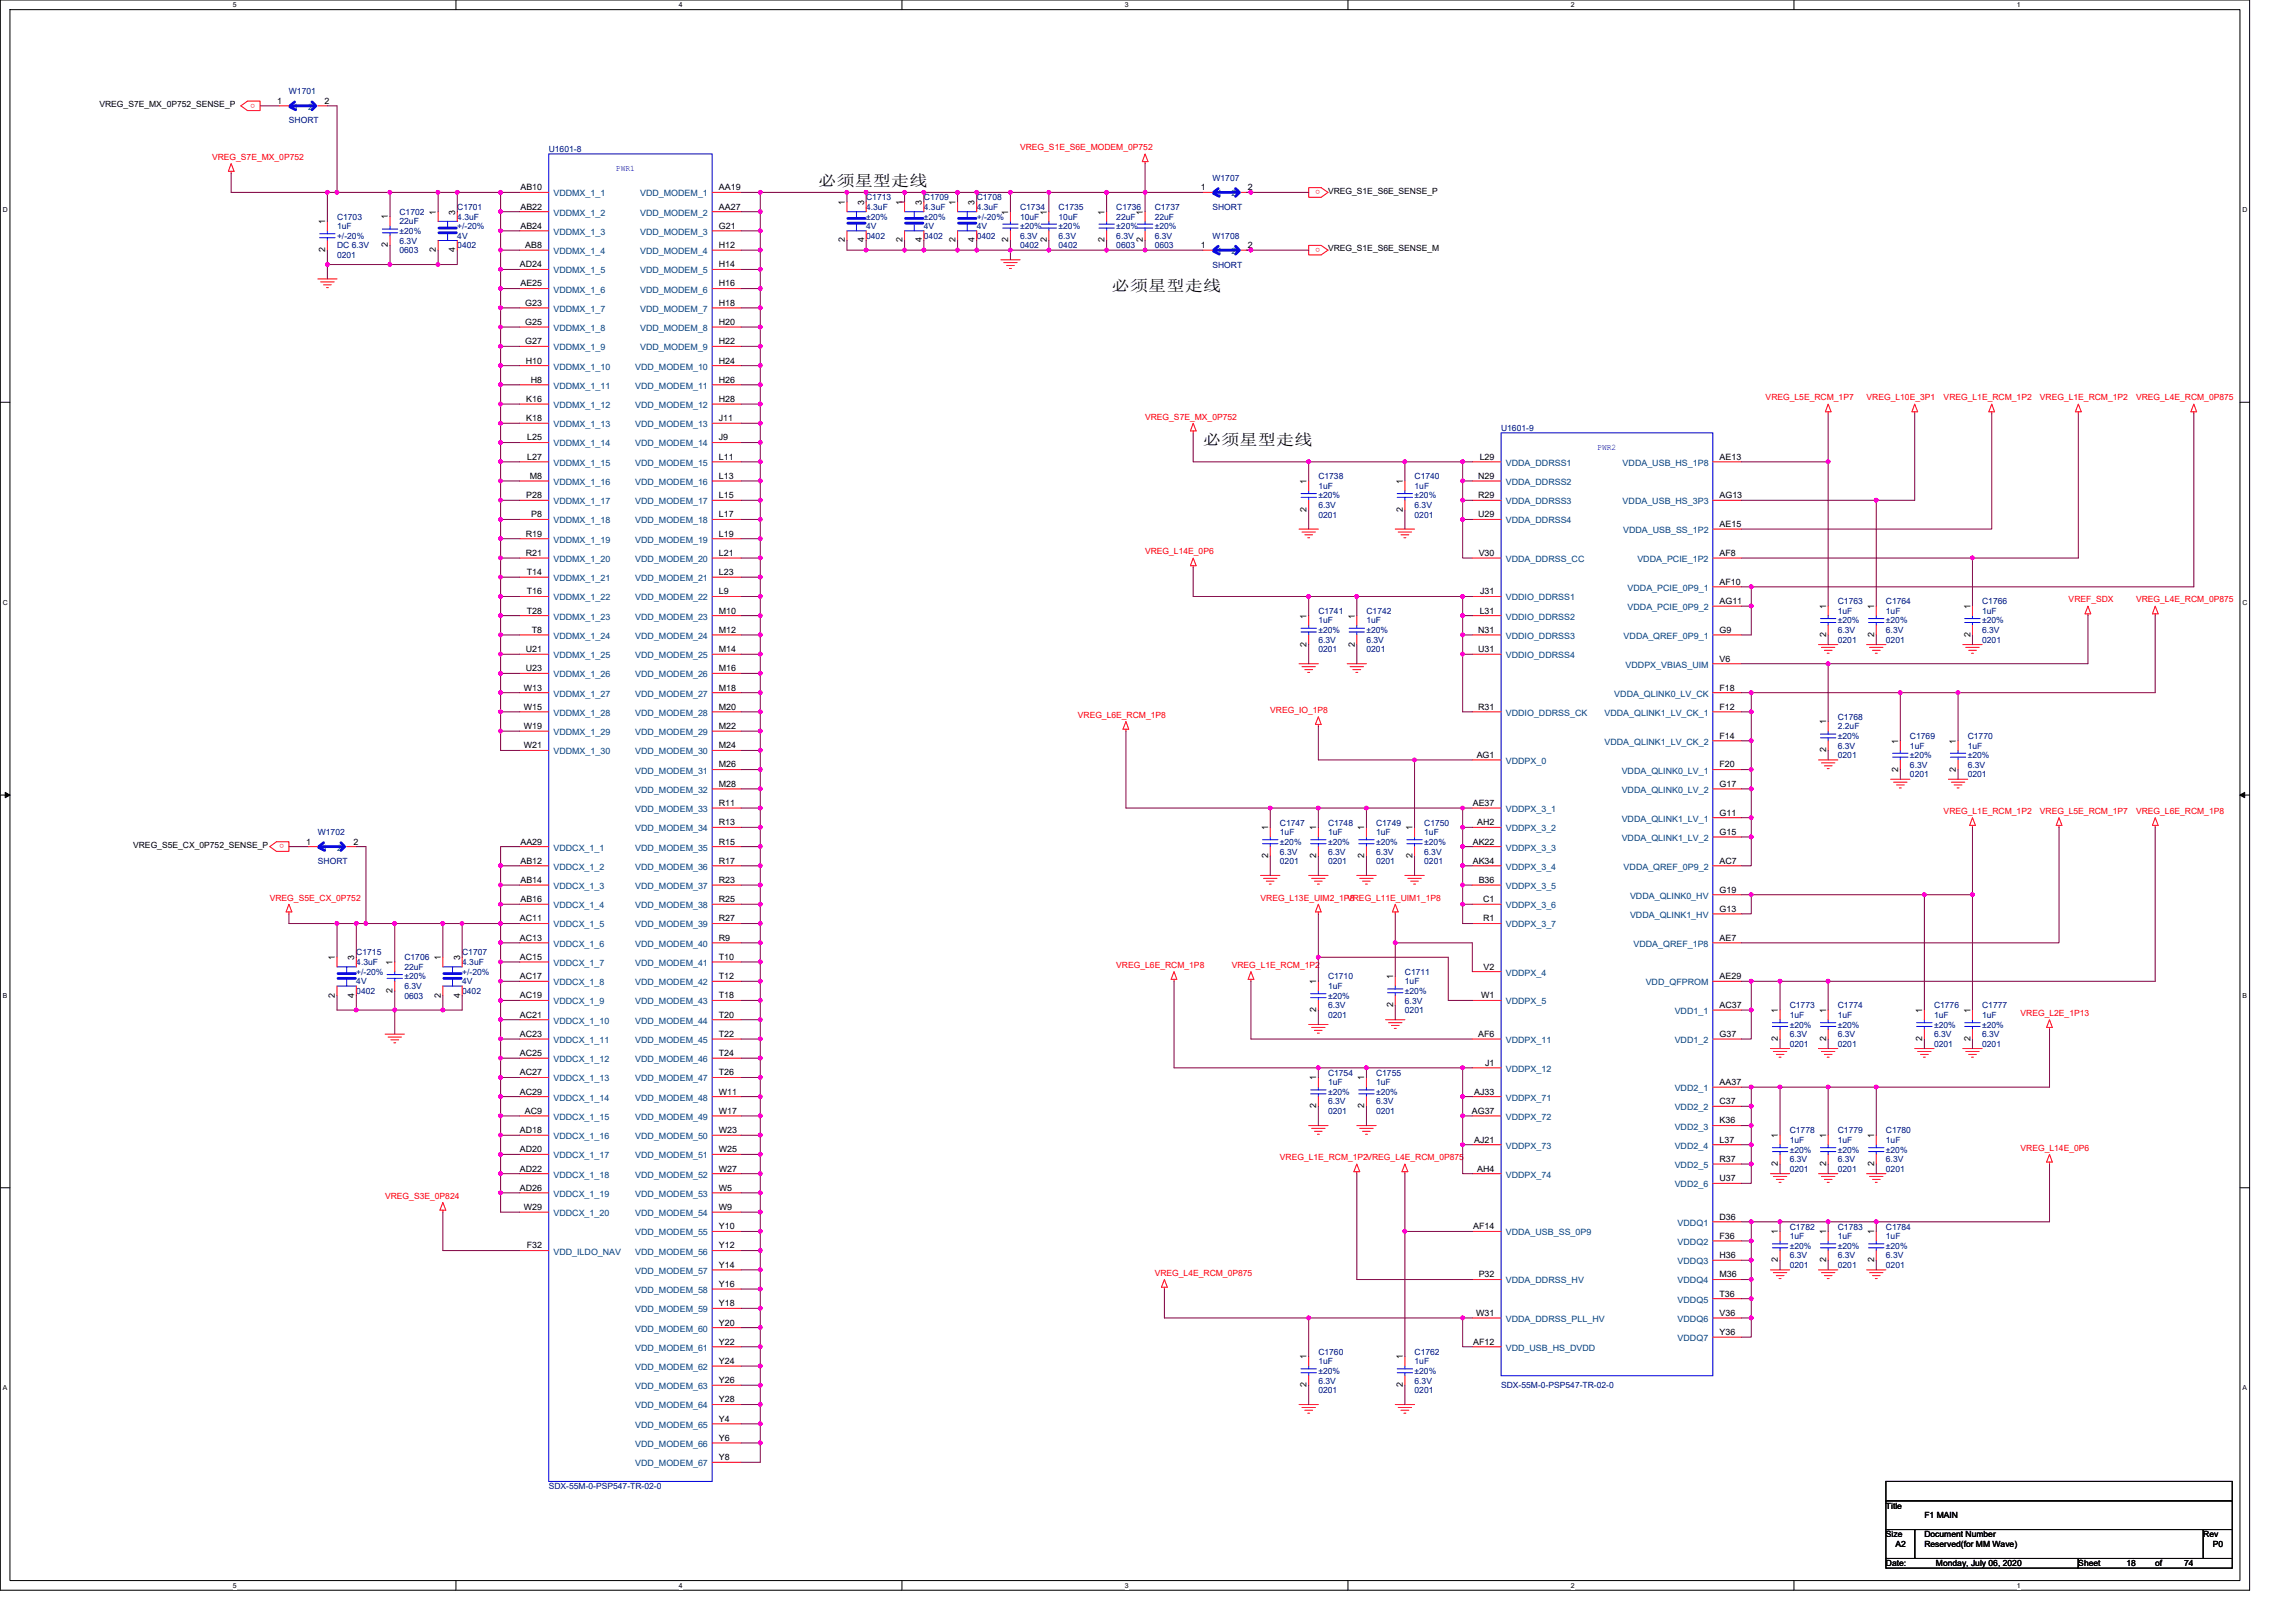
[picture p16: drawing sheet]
<svg xmlns="http://www.w3.org/2000/svg" width="297mm" height="210mm" viewBox="0 0 297 210" stroke-linecap="round" stroke-linejoin="round" font-family="sans-serif">
<defs><g id="words">
<g font-size="2">
<text x="105.8" y="24">必须星型走线</text>
<text x="143.8" y="37.7">必须星型走线</text>
<text x="155.6" y="57.6">必须星型走线</text>
</g>
<g font-size="1.1">
<text x="12.9" y="13.8">VREG_S7E_MX_0P752_SENSE_P</text>
<text x="35.9" y="13.4">1</text>
<text x="42" y="13.4">2</text>
<text x="42.1" y="29" transform="rotate(-90 42.1 29)">1</text>
<text x="50.2" y="28.4" transform="rotate(-90 50.2 28.4)">1</text>
<text x="56.4" y="27.8" transform="rotate(-90 56.4 27.8)">1</text>
<text x="58.9" y="27.8" transform="rotate(-90 58.9 27.8)">3</text>
<text x="67.3" y="24.6">AB10</text>
<text x="67.3" y="27.1">AB22</text>
<text x="67.3" y="29.6">AB24</text>
<text x="93" y="24.6">AA19</text>
<text x="93" y="27.1">AA27</text>
<text x="93" y="29.6">G21</text>
<text x="109.3" y="26.5" transform="rotate(-90 109.3 26.5)">1</text>
<text x="111.8" y="26.5" transform="rotate(-90 111.8 26.5)">3</text>
<text x="116.8" y="26.5" transform="rotate(-90 116.8 26.5)">1</text>
<text x="119.2" y="26.5" transform="rotate(-90 119.2 26.5)">3</text>
<text x="123.6" y="26.5" transform="rotate(-90 123.6 26.5)">1</text>
<text x="126.1" y="26.5" transform="rotate(-90 126.1 26.5)">3</text>
<text x="130.4" y="27.8" transform="rotate(-90 130.4 27.8)">1</text>
<text x="135.4" y="27.8" transform="rotate(-90 135.4 27.8)">1</text>
<text x="142.9" y="27.8" transform="rotate(-90 142.9 27.8)">1</text>
<text x="147.9" y="27.8" transform="rotate(-90 147.9 27.8)">1</text>
<text x="155.4" y="24.6">1</text>
<text x="161.5" y="24.6">2</text>
<text x="171.8" y="25">VREG_S1E_S6E_SENSE_P</text>
<text x="42.1" y="32.6" transform="rotate(-90 42.1 32.6)">2</text>
<text x="50.2" y="32" transform="rotate(-90 50.2 32)">2</text>
<text x="56.4" y="32.6" transform="rotate(-90 56.4 32.6)">2</text>
<text x="58.9" y="32.6" transform="rotate(-90 58.9 32.6)">4</text>
<text x="67.3" y="34.6">AD24</text>
<text x="68" y="32.1">AB8</text>
<text x="93" y="32.1">H12</text>
<text x="93" y="34.6">H14</text>
<text x="109.3" y="31.4" transform="rotate(-90 109.3 31.4)">2</text>
<text x="111.8" y="31.4" transform="rotate(-90 111.8 31.4)">4</text>
<text x="116.8" y="31.4" transform="rotate(-90 116.8 31.4)">2</text>
<text x="119.2" y="31.4" transform="rotate(-90 119.2 31.4)">4</text>
<text x="123.6" y="31.4" transform="rotate(-90 123.6 31.4)">2</text>
<text x="126.1" y="31.4" transform="rotate(-90 126.1 31.4)">4</text>
<text x="130.4" y="31.4" transform="rotate(-90 130.4 31.4)">2</text>
<text x="135.4" y="31.4" transform="rotate(-90 135.4 31.4)">2</text>
<text x="142.9" y="31.4" transform="rotate(-90 142.9 31.4)">2</text>
<text x="147.9" y="31.4" transform="rotate(-90 147.9 31.4)">2</text>
<text x="155.4" y="32.1">1</text>
<text x="161.5" y="32.1">2</text>
<text x="171.8" y="32.5">VREG_S1E_S6E_SENSE_M</text>
<text x="67.3" y="37.1">AE25</text>
<text x="68" y="39.6">G23</text>
<text x="93" y="37.1">H16</text>
<text x="93" y="39.6">H18</text>
<text x="68" y="42">G25</text>
<text x="68" y="44.5">G27</text>
<text x="68" y="47">H10</text>
<text x="93" y="42">H20</text>
<text x="93" y="44.5">H22</text>
<text x="93" y="47">H24</text>
<text x="68.1" y="52">K16</text>
<text x="68.7" y="49.5">H8</text>
<text x="93" y="49.5">H26</text>
<text x="93" y="52">H28</text>
<text x="68.1" y="54.5">K18</text>
<text x="68.2" y="57">L25</text>
<text x="68.2" y="59.5">L27</text>
<text x="93" y="54.5">J11</text>
<text x="93" y="57">J9</text>
<text x="93" y="59.5">L11</text>
<text x="191.4" y="59.5">L29</text>
<text x="222.5" y="59.5">AE13</text>
<text x="68.1" y="64.5">P28</text>
<text x="68.5" y="62">M8</text>
<text x="93" y="62">L13</text>
<text x="93" y="64.5">L15</text>
<text x="169" y="62.6" transform="rotate(-90 169 62.6)">1</text>
<text x="181.5" y="62.6" transform="rotate(-90 181.5 62.6)">1</text>
<text x="191.2" y="62">N29</text>
<text x="191.2" y="64.5">R29</text>
<text x="222.5" y="64.5">AG13</text>
<text x="68" y="69.4">R19</text>
<text x="68" y="71.9">R21</text>
<text x="68.7" y="66.9">P8</text>
<text x="93" y="66.9">L17</text>
<text x="93" y="69.4">L19</text>
<text x="93" y="71.9">L21</text>
<text x="169" y="66.2" transform="rotate(-90 169 66.2)">2</text>
<text x="181.5" y="66.2" transform="rotate(-90 181.5 66.2)">2</text>
<text x="191.2" y="66.9">U29</text>
<text x="191.3" y="71.9">V30</text>
<text x="222.5" y="68.2">AE15</text>
<text x="222.5" y="71.9">AF8</text>
<text x="68.2" y="74.4">T14</text>
<text x="68.2" y="76.9">T16</text>
<text x="93" y="74.4">L23</text>
<text x="93" y="76.9">L9</text>
<text x="191.5" y="76.9">J31</text>
<text x="222.5" y="75.6">AF10</text>
<text x="68.2" y="79.4">T28</text>
<text x="68.8" y="81.9">T8</text>
<text x="93" y="79.4">M10</text>
<text x="93" y="81.9">M12</text>
<text x="169" y="83.7" transform="rotate(-90 169 83.7)">2</text>
<text x="169" y="80" transform="rotate(-90 169 80)">1</text>
<text x="175.3" y="83.7" transform="rotate(-90 175.3 83.7)">2</text>
<text x="175.3" y="80" transform="rotate(-90 175.3 80)">1</text>
<text x="191.2" y="81.9">N31</text>
<text x="191.4" y="79.4">L31</text>
<text x="222.5" y="81.9">G9</text>
<text x="222.5" y="78.1">AG11</text>
<text x="236.2" y="82.4" transform="rotate(-90 236.2 82.4)">2</text>
<text x="236.2" y="78.8" transform="rotate(-90 236.2 78.8)">1</text>
<text x="242.5" y="82.4" transform="rotate(-90 242.5 82.4)">2</text>
<text x="242.5" y="78.8" transform="rotate(-90 242.5 78.8)">1</text>
<text x="254.9" y="82.4" transform="rotate(-90 254.9 82.4)">2</text>
<text x="254.9" y="78.8" transform="rotate(-90 254.9 78.8)">1</text>
<text x="67.8" y="89.3">W13</text>
<text x="68" y="84.4">U21</text>
<text x="68" y="86.8">U23</text>
<text x="93" y="84.4">M14</text>
<text x="93" y="86.8">M16</text>
<text x="93" y="89.3">M18</text>
<text x="191.2" y="84.4">U31</text>
<text x="222.5" y="85.6">V6</text>
<text x="222.5" y="89.3">F18</text>
<text x="67.8" y="91.8">W15</text>
<text x="67.8" y="94.3">W19</text>
<text x="93" y="91.8">M20</text>
<text x="93" y="94.3">M22</text>
<text x="191.2" y="91.8">R31</text>
<text x="222.5" y="91.8">F12</text>
<text x="222.5" y="95.6">F14</text>
<text x="236.2" y="93.7" transform="rotate(-90 236.2 93.7)">1</text>
<text x="67.8" y="96.8">W21</text>
<text x="93" y="96.8">M24</text>
<text x="93" y="99.3">M26</text>
<text x="93" y="101.8">M28</text>
<text x="191" y="98">AG1</text>
<text x="222.5" y="101.8">G17</text>
<text x="222.5" y="99.3">F20</text>
<text x="236.2" y="97.3" transform="rotate(-90 236.2 97.3)">2</text>
<text x="245.6" y="99.8" transform="rotate(-90 245.6 99.8)">2</text>
<text x="245.6" y="96.2" transform="rotate(-90 245.6 96.2)">1</text>
<text x="253" y="99.8" transform="rotate(-90 253 99.8)">2</text>
<text x="253" y="96.2" transform="rotate(-90 253 96.2)">1</text>
<text x="93" y="104.3">R11</text>
<text x="93" y="106.8">R13</text>
<text x="164.1" y="107.4" transform="rotate(-90 164.1 107.4)">1</text>
<text x="170.3" y="107.4" transform="rotate(-90 170.3 107.4)">1</text>
<text x="176.5" y="107.4" transform="rotate(-90 176.5 107.4)">1</text>
<text x="182.7" y="107.4" transform="rotate(-90 182.7 107.4)">1</text>
<text x="190.5" y="104.3">AE37</text>
<text x="191.1" y="106.8">AH2</text>
<text x="222.5" y="105.5">G11</text>
<text x="17.2" y="109.7">VREG_S5E_CX_0P752_SENSE_P</text>
<text x="39.6" y="109.3">1</text>
<text x="45.7" y="109.3">2</text>
<text x="67.3" y="109.3">AA29</text>
<text x="67.3" y="111.7">AB12</text>
<text x="93" y="109.3">R15</text>
<text x="93" y="111.7">R17</text>
<text x="164.1" y="111" transform="rotate(-90 164.1 111)">2</text>
<text x="170.3" y="111" transform="rotate(-90 170.3 111)">2</text>
<text x="176.5" y="111" transform="rotate(-90 176.5 111)">2</text>
<text x="182.7" y="111" transform="rotate(-90 182.7 111)">2</text>
<text x="190.5" y="109.3">AK22</text>
<text x="190.5" y="111.7">AK34</text>
<text x="222.5" y="111.7">AC7</text>
<text x="222.5" y="108">G15</text>
<text x="67.3" y="119.2">AC11</text>
<text x="67.3" y="114.2">AB14</text>
<text x="67.3" y="116.7">AB16</text>
<text x="93" y="114.2">R23</text>
<text x="93" y="116.7">R25</text>
<text x="93" y="119.2">R27</text>
<text x="191.3" y="114.2">B36</text>
<text x="191.9" y="116.7">C1</text>
<text x="191.9" y="119.2">R1</text>
<text x="222.5" y="115.5">G19</text>
<text x="222.5" y="118">G13</text>
<text x="43.3" y="124.2" transform="rotate(-90 43.3 124.2)">1</text>
<text x="45.8" y="124.2" transform="rotate(-90 45.8 124.2)">3</text>
<text x="50.8" y="124.8" transform="rotate(-90 50.8 124.8)">1</text>
<text x="57" y="124.2" transform="rotate(-90 57 124.2)">1</text>
<text x="59.5" y="124.2" transform="rotate(-90 59.5 124.2)">3</text>
<text x="67.3" y="121.7">AC13</text>
<text x="67.3" y="124.2">AC15</text>
<text x="93" y="121.7">R9</text>
<text x="93" y="124.2">T10</text>
<text x="191.9" y="125.4">V2</text>
<text x="222.5" y="121.7">AE7</text>
<text x="43.3" y="129.1" transform="rotate(-90 43.3 129.1)">2</text>
<text x="45.8" y="129.1" transform="rotate(-90 45.8 129.1)">4</text>
<text x="50.8" y="128.5" transform="rotate(-90 50.8 128.5)">2</text>
<text x="57" y="129.1" transform="rotate(-90 57 129.1)">2</text>
<text x="59.5" y="129.1" transform="rotate(-90 59.5 129.1)">4</text>
<text x="67.3" y="126.7">AC17</text>
<text x="67.3" y="129.2">AC19</text>
<text x="67.3" y="131.7">AC21</text>
<text x="93" y="126.7">T12</text>
<text x="93" y="129.2">T18</text>
<text x="93" y="131.7">T20</text>
<text x="170.3" y="130.9" transform="rotate(-90 170.3 130.9)">2</text>
<text x="170.3" y="127.3" transform="rotate(-90 170.3 127.3)">1</text>
<text x="180.2" y="130.3" transform="rotate(-90 180.2 130.3)">2</text>
<text x="180.2" y="126.7" transform="rotate(-90 180.2 126.7)">1</text>
<text x="191.6" y="129.2">W1</text>
<text x="222.5" y="130.4">AC37</text>
<text x="222.5" y="126.7">AE29</text>
<text x="230" y="131.1" transform="rotate(-90 230 131.1)">1</text>
<text x="236.2" y="131.1" transform="rotate(-90 236.2 131.1)">1</text>
<text x="248.7" y="131.1" transform="rotate(-90 248.7 131.1)">1</text>
<text x="254.9" y="131.1" transform="rotate(-90 254.9 131.1)">1</text>
<text x="67.3" y="134.2">AC23</text>
<text x="67.3" y="136.6">AC25</text>
<text x="93" y="134.2">T22</text>
<text x="93" y="136.6">T24</text>
<text x="191.2" y="134.2">AF6</text>
<text x="192.1" y="137.9">J1</text>
<text x="222.5" y="134.2">G37</text>
<text x="230" y="134.7" transform="rotate(-90 230 134.7)">2</text>
<text x="236.2" y="134.7" transform="rotate(-90 236.2 134.7)">2</text>
<text x="248.7" y="134.7" transform="rotate(-90 248.7 134.7)">2</text>
<text x="254.9" y="134.7" transform="rotate(-90 254.9 134.7)">2</text>
<text x="67.3" y="139.1">AC27</text>
<text x="67.3" y="141.6">AC29</text>
<text x="93" y="139.1">T26</text>
<text x="93" y="141.6">W11</text>
<text x="170.3" y="143.4" transform="rotate(-90 170.3 143.4)">2</text>
<text x="170.3" y="139.8" transform="rotate(-90 170.3 139.8)">1</text>
<text x="176.5" y="143.4" transform="rotate(-90 176.5 143.4)">2</text>
<text x="176.5" y="139.8" transform="rotate(-90 176.5 139.8)">1</text>
<text x="190.7" y="141.6">AJ33</text>
<text x="222.5" y="140.4">AA37</text>
<text x="222.5" y="142.9">C37</text>
<text x="67.3" y="146.6">AD18</text>
<text x="67.3" y="149.1">AD20</text>
<text x="67.9" y="144.1">AC9</text>
<text x="93" y="144.1">W17</text>
<text x="93" y="146.6">W23</text>
<text x="93" y="149.1">W25</text>
<text x="190.4" y="144.1">AG37</text>
<text x="190.7" y="147.8">AJ21</text>
<text x="222.5" y="147.8">L37</text>
<text x="222.5" y="145.4">K36</text>
<text x="230" y="147.2" transform="rotate(-90 230 147.2)">1</text>
<text x="236.2" y="147.2" transform="rotate(-90 236.2 147.2)">1</text>
<text x="242.5" y="147.2" transform="rotate(-90 242.5 147.2)">1</text>
<text x="67.3" y="151.6">AD22</text>
<text x="67.3" y="154.1">AD26</text>
<text x="93" y="151.6">W27</text>
<text x="93" y="154.1">W5</text>
<text x="191.1" y="151.6">AH4</text>
<text x="222.5" y="150.3">R37</text>
<text x="222.5" y="152.8">U37</text>
<text x="230" y="150.9" transform="rotate(-90 230 150.9)">2</text>
<text x="236.2" y="150.9" transform="rotate(-90 236.2 150.9)">2</text>
<text x="242.5" y="150.9" transform="rotate(-90 242.5 150.9)">2</text>
<text x="67.8" y="156.5">W29</text>
<text x="68.2" y="161.5">F32</text>
<text x="93" y="156.5">W9</text>
<text x="93" y="159">Y10</text>
<text x="93" y="161.5">Y12</text>
<text x="190.6" y="159">AF14</text>
<text x="222.5" y="160.3">F36</text>
<text x="222.5" y="157.8">D36</text>
<text x="230" y="159.7" transform="rotate(-90 230 159.7)">1</text>
<text x="236.2" y="159.7" transform="rotate(-90 236.2 159.7)">1</text>
<text x="242.5" y="159.7" transform="rotate(-90 242.5 159.7)">1</text>
<text x="93" y="164">Y14</text>
<text x="93" y="166.5">Y16</text>
<text x="191.3" y="165.3">P32</text>
<text x="222.5" y="162.8">H36</text>
<text x="222.5" y="165.3">M36</text>
<text x="222.5" y="167.7">T36</text>
<text x="230" y="163.3" transform="rotate(-90 230 163.3)">2</text>
<text x="236.2" y="163.3" transform="rotate(-90 236.2 163.3)">2</text>
<text x="242.5" y="163.3" transform="rotate(-90 242.5 163.3)">2</text>
<text x="93" y="169">Y18</text>
<text x="93" y="171.5">Y20</text>
<text x="93" y="174">Y22</text>
<text x="190.6" y="174">AF12</text>
<text x="191" y="170.2">W31</text>
<text x="222.5" y="170.2">V36</text>
<text x="222.5" y="172.7">Y36</text>
<text x="93" y="176.5">Y24</text>
<text x="93" y="178.9">Y26</text>
<text x="169" y="179.5" transform="rotate(-90 169 179.5)">2</text>
<text x="169" y="175.9" transform="rotate(-90 169 175.9)">1</text>
<text x="181.5" y="179.5" transform="rotate(-90 181.5 179.5)">2</text>
<text x="181.5" y="175.9" transform="rotate(-90 181.5 175.9)">1</text>
<text x="93" y="181.4">Y28</text>
<text x="93" y="183.9">Y4</text>
<text x="93" y="186.4">Y6</text>
<text x="93" y="188.9">Y8</text>
<text x="244" y="195.2">Title</text>
<text x="249" y="196.4">F1 MAIN</text>
<text x="244" y="198.9">Size</text>
<text x="244" y="202.6">Date:</text>
<text x="245.2" y="200.2">A2</text>
<text x="249" y="198.9">Document Number</text>
<text x="249" y="200.2">Reserved(for MM Wave)</text>
<text x="250.5" y="202.6">Monday, July 06, 2020</text>
<text x="268.9" y="202.6">Sheet</text>
<text x="275.1" y="202.6">18</text>
<text x="278.8" y="202.6">of</text>
<text x="282.6" y="202.6">74</text>
<text x="285" y="198.9">Rev</text>
<text x="286.3" y="200.2">P0</text>
</g>
<g font-size="1.1" fill="#f00">
<text x="33" y="13.4" transform="rotate(180 33 13.4)">o</text>
<text x="27.4" y="20.7">VREG_S7E_MX_0P752</text>
<text x="132" y="19.4">VREG_S1E_S6E_MODEM_0P752</text>
<text x="170.8" y="24.6" transform="rotate(180 170.8 24.6)">o</text>
<text x="170.8" y="32.1" transform="rotate(180 170.8 32.1)">o</text>
<text x="228.4" y="51.8">VREG_L5E_RCM_1P7</text>
<text x="241.5" y="51.8">VREG_L10E_3P1</text>
<text x="251.5" y="51.8">VREG_L1E_RCM_1P2</text>
<text x="263.9" y="51.8">VREG_L1E_RCM_1P2</text>
<text x="276.3" y="51.8">VREG_L4E_RCM_0P875</text>
<text x="148.1" y="54.3">VREG_S7E_MX_0P752</text>
<text x="148.1" y="71.7">VREG_L14E_0P6</text>
<text x="267.6" y="77.9">VREF_SDX</text>
<text x="276.3" y="77.9">VREG_L4E_RCM_0P875</text>
<text x="139.4" y="92.9">VREG_L6E_RCM_1P8</text>
<text x="164.3" y="92.2">VREG_IO_1P8</text>
<text x="251.5" y="105.3">VREG_L1E_RCM_1P2</text>
<text x="263.9" y="105.3">VREG_L5E_RCM_1P7</text>
<text x="276.3" y="105.3">VREG_L6E_RCM_1P8</text>
<text x="36.8" y="109.2" transform="rotate(180 36.8 109.2)">o</text>
<text x="34.9" y="116.5">VREG_S5E_CX_0P752</text>
<text x="163.1" y="116.5">VREG_L13E_UIM2_1P8</text>
<text x="174.3" y="116.5">VREG_L11E_UIM1_1P8</text>
<text x="144.4" y="125.2">VREG_L6E_RCM_1P8</text>
<text x="159.4" y="125.2">VREG_L1E_RCM_1P2</text>
<text x="261.4" y="131.4">VREG_L2E_1P13</text>
<text x="261.4" y="148.9">VREG_L14E_0P6</text>
<text x="49.8" y="155.1">VREG_S3E_0P824</text>
<text x="165.6" y="150.1">VREG_L1E_RCM_1P2VREG_L4E_RCM_0P875</text>
<text x="149.4" y="165.1">VREG_L4E_RCM_0P875</text>
</g>
<g font-size="1.1" fill="#000080">
<text x="37.4" y="12.2">W1701</text>
<text x="37.4" y="16">SHORT</text>
<text x="71" y="19.7">U1601-8</text>
<text x="156.9" y="23.4">W1707</text>
<text x="43.6" y="28.4">C1703</text>
<text x="43.6" y="29.7">1uF</text>
<text x="51.7" y="27.8">C1702</text>
<text x="51.7" y="29">22uF</text>
<text x="59.2" y="27.2">C1701</text>
<text x="59.2" y="28.4">4.3uF</text>
<text x="59.2" y="29.7">+/-20%</text>
<text x="112.1" y="25.9">C1713</text>
<text x="112.1" y="27.2">4.3uF</text>
<text x="112.1" y="29.7">4V</text>
<text x="112.1" y="28.4">±20%</text>
<text x="119.5" y="25.9">C1709</text>
<text x="119.5" y="27.2">4.3uF</text>
<text x="119.5" y="29.7">4V</text>
<text x="119.5" y="28.4">±20%</text>
<text x="126.4" y="25.9">C1708</text>
<text x="126.4" y="27.2">4.3uF</text>
<text x="126.4" y="29.7">4V</text>
<text x="126.4" y="28.4">+/-20%</text>
<text x="132" y="27.2">C1734</text>
<text x="132" y="28.4">10uF</text>
<text x="132" y="29.7">±20%</text>
<text x="136.9" y="27.2">C1735</text>
<text x="136.9" y="28.4">10uF</text>
<text x="136.9" y="29.7">±20%</text>
<text x="144.4" y="27.2">C1736</text>
<text x="144.4" y="28.4">22uF</text>
<text x="144.4" y="29.7">±20%</text>
<text x="149.4" y="27.2">C1737</text>
<text x="149.4" y="28.4">22uF</text>
<text x="149.4" y="29.7">±20%</text>
<text x="156.9" y="27.2">SHORT</text>
<text x="43.6" y="33.4">0201</text>
<text x="43.6" y="32.1">DC 6.3V</text>
<text x="43.6" y="30.9">+/-20%</text>
<text x="51.7" y="32.8">0603</text>
<text x="51.7" y="31.5">6.3V</text>
<text x="51.7" y="30.3">±20%</text>
<text x="59.2" y="32.1">0402</text>
<text x="59.2" y="30.9">4V</text>
<text x="112.1" y="30.9">0402</text>
<text x="119.5" y="30.9">0402</text>
<text x="126.4" y="30.9">0402</text>
<text x="132" y="32.1">0402</text>
<text x="132" y="30.9">6.3V</text>
<text x="136.9" y="32.1">0402</text>
<text x="136.9" y="30.9">6.3V</text>
<text x="144.4" y="32.1">0603</text>
<text x="144.4" y="30.9">6.3V</text>
<text x="149.4" y="32.1">0603</text>
<text x="149.4" y="30.9">6.3V</text>
<text x="156.9" y="30.9">W1708</text>
<text x="156.9" y="34.6">SHORT</text>
<text x="194.2" y="55.8">U1601-9</text>
<text x="170.6" y="62">C1738</text>
<text x="170.6" y="63.2">1uF</text>
<text x="170.6" y="65.7">6.3V</text>
<text x="170.6" y="64.5">±20%</text>
<text x="183" y="62">C1740</text>
<text x="183" y="63.2">1uF</text>
<text x="183" y="65.7">6.3V</text>
<text x="183" y="64.5">±20%</text>
<text x="170.6" y="67">0201</text>
<text x="183" y="67">0201</text>
<text x="170.6" y="79.4">C1741</text>
<text x="170.6" y="80.7">1uF</text>
<text x="170.6" y="83.2">6.3V</text>
<text x="170.6" y="81.9">±20%</text>
<text x="176.8" y="79.4">C1742</text>
<text x="176.8" y="80.7">1uF</text>
<text x="176.8" y="83.2">6.3V</text>
<text x="176.8" y="81.9">±20%</text>
<text x="237.8" y="78.2">C1763</text>
<text x="237.8" y="79.4">1uF</text>
<text x="237.8" y="83.2">0201</text>
<text x="237.8" y="81.9">6.3V</text>
<text x="237.8" y="80.7">±20%</text>
<text x="244" y="78.2">C1764</text>
<text x="244" y="79.4">1uF</text>
<text x="244" y="83.2">0201</text>
<text x="244" y="81.9">6.3V</text>
<text x="244" y="80.7">±20%</text>
<text x="256.4" y="78.2">C1766</text>
<text x="256.4" y="79.4">1uF</text>
<text x="256.4" y="83.2">0201</text>
<text x="256.4" y="81.9">6.3V</text>
<text x="256.4" y="80.7">±20%</text>
<text x="170.6" y="84.4">0201</text>
<text x="176.8" y="84.4">0201</text>
<text x="237.8" y="93.1">C1768</text>
<text x="237.8" y="94.4">2.2uF</text>
<text x="237.8" y="95.6">±20%</text>
<text x="247.1" y="95.6">C1769</text>
<text x="254.6" y="95.6">C1770</text>
<text x="237.8" y="98.1">0201</text>
<text x="237.8" y="96.9">6.3V</text>
<text x="247.1" y="96.9">1uF</text>
<text x="247.1" y="100.6">0201</text>
<text x="247.1" y="99.3">6.3V</text>
<text x="247.1" y="98.1">±20%</text>
<text x="254.6" y="96.9">1uF</text>
<text x="254.6" y="100.6">0201</text>
<text x="254.6" y="99.3">6.3V</text>
<text x="254.6" y="98.1">±20%</text>
<text x="165.6" y="106.8">C1747</text>
<text x="171.8" y="106.8">C1748</text>
<text x="178" y="106.8">C1749</text>
<text x="184.3" y="106.8">C1750</text>
<text x="41.1" y="108.1">W1702</text>
<text x="41.1" y="111.8">SHORT</text>
<text x="165.6" y="108.1">1uF</text>
<text x="165.6" y="111.8">0201</text>
<text x="165.6" y="110.6">6.3V</text>
<text x="165.6" y="109.3">±20%</text>
<text x="171.8" y="108.1">1uF</text>
<text x="171.8" y="111.8">0201</text>
<text x="171.8" y="110.6">6.3V</text>
<text x="171.8" y="109.3">±20%</text>
<text x="178" y="108.1">1uF</text>
<text x="178" y="111.8">0201</text>
<text x="178" y="110.6">6.3V</text>
<text x="178" y="109.3">±20%</text>
<text x="184.3" y="108.1">1uF</text>
<text x="184.3" y="111.8">0201</text>
<text x="184.3" y="110.6">6.3V</text>
<text x="184.3" y="109.3">±20%</text>
<text x="46.1" y="123.6">C1715</text>
<text x="46.1" y="124.9">4.3uF</text>
<text x="52.3" y="124.2">C1706</text>
<text x="52.3" y="125.5">22uF</text>
<text x="59.8" y="123.6">C1707</text>
<text x="59.8" y="124.9">4.3uF</text>
<text x="46.1" y="128.6">0402</text>
<text x="46.1" y="127.3">4V</text>
<text x="46.1" y="126.1">+/-20%</text>
<text x="52.3" y="129.2">0603</text>
<text x="52.3" y="128">6.3V</text>
<text x="52.3" y="126.7">±20%</text>
<text x="59.8" y="128.6">0402</text>
<text x="59.8" y="127.3">4V</text>
<text x="59.8" y="126.1">+/-20%</text>
<text x="171.8" y="126.7">C1710</text>
<text x="171.8" y="128">1uF</text>
<text x="171.8" y="131.7">0201</text>
<text x="171.8" y="130.5">6.3V</text>
<text x="171.8" y="129.2">±20%</text>
<text x="181.8" y="126.1">C1711</text>
<text x="181.8" y="127.3">1uF</text>
<text x="181.8" y="131.1">0201</text>
<text x="181.8" y="129.8">6.3V</text>
<text x="181.8" y="128.6">±20%</text>
<text x="231.5" y="130.5">C1773</text>
<text x="231.5" y="131.7">1uF</text>
<text x="237.8" y="130.5">C1774</text>
<text x="237.8" y="131.7">1uF</text>
<text x="250.2" y="130.5">C1776</text>
<text x="250.2" y="131.7">1uF</text>
<text x="256.4" y="130.5">C1777</text>
<text x="256.4" y="131.7">1uF</text>
<text x="231.5" y="135.4">0201</text>
<text x="231.5" y="134.2">6.3V</text>
<text x="231.5" y="132.9">±20%</text>
<text x="237.8" y="135.4">0201</text>
<text x="237.8" y="134.2">6.3V</text>
<text x="237.8" y="132.9">±20%</text>
<text x="250.2" y="135.4">0201</text>
<text x="250.2" y="134.2">6.3V</text>
<text x="250.2" y="132.9">±20%</text>
<text x="256.4" y="135.4">0201</text>
<text x="256.4" y="134.2">6.3V</text>
<text x="256.4" y="132.9">±20%</text>
<text x="171.8" y="139.2">C1754</text>
<text x="171.8" y="140.4">1uF</text>
<text x="171.8" y="142.9">6.3V</text>
<text x="171.8" y="141.7">±20%</text>
<text x="178" y="139.2">C1755</text>
<text x="178" y="140.4">1uF</text>
<text x="178" y="142.9">6.3V</text>
<text x="178" y="141.7">±20%</text>
<text x="171.8" y="144.1">0201</text>
<text x="178" y="144.1">0201</text>
<text x="231.5" y="146.6">C1778</text>
<text x="231.5" y="147.9">1uF</text>
<text x="231.5" y="149.1">±20%</text>
<text x="237.8" y="146.6">C1779</text>
<text x="237.8" y="147.9">1uF</text>
<text x="237.8" y="149.1">±20%</text>
<text x="244" y="146.6">C1780</text>
<text x="244" y="147.9">1uF</text>
<text x="244" y="149.1">±20%</text>
<text x="231.5" y="151.6">0201</text>
<text x="231.5" y="150.4">6.3V</text>
<text x="237.8" y="151.6">0201</text>
<text x="237.8" y="150.4">6.3V</text>
<text x="244" y="151.6">0201</text>
<text x="244" y="150.4">6.3V</text>
<text x="231.5" y="159.1">C1782</text>
<text x="231.5" y="160.3">1uF</text>
<text x="231.5" y="161.6">±20%</text>
<text x="237.8" y="159.1">C1783</text>
<text x="237.8" y="160.3">1uF</text>
<text x="237.8" y="161.6">±20%</text>
<text x="244" y="159.1">C1784</text>
<text x="244" y="160.3">1uF</text>
<text x="244" y="161.6">±20%</text>
<text x="231.5" y="164.1">0201</text>
<text x="231.5" y="162.8">6.3V</text>
<text x="237.8" y="164.1">0201</text>
<text x="237.8" y="162.8">6.3V</text>
<text x="244" y="164.1">0201</text>
<text x="244" y="162.8">6.3V</text>
<text x="170.6" y="175.3">C1760</text>
<text x="170.6" y="176.5">1uF</text>
<text x="170.6" y="179">6.3V</text>
<text x="170.6" y="177.8">±20%</text>
<text x="183" y="175.3">C1762</text>
<text x="183" y="176.5">1uF</text>
<text x="183" y="179">6.3V</text>
<text x="183" y="177.8">±20%</text>
<text x="194.2" y="179.6">SDX-55M-0-PSP547-TR-02-0</text>
<text x="170.6" y="180.2">0201</text>
<text x="183" y="180.2">0201</text>
<text x="71" y="192.7">SDX-55M-0-PSP547-TR-02-0</text>
</g>
<g font-size="1.1" fill="#004080">
<text x="38" y="14.2">1</text>
<text x="39.9" y="14.2">2</text>
<text x="71.6" y="25.4">VDDMX_1_1</text>
<text x="71.6" y="27.9">VDDMX_1_2</text>
<text x="82.8" y="25.4">VDD_MODEM_1</text>
<text x="82.8" y="27.9">VDD_MODEM_2</text>
<text x="157.5" y="25.4">1</text>
<text x="159.3" y="25.4">2</text>
<text x="71.6" y="30.4">VDDMX_1_3</text>
<text x="71.6" y="32.9">VDDMX_1_4</text>
<text x="71.6" y="35.4">VDDMX_1_5</text>
<text x="82.8" y="30.4">VDD_MODEM_3</text>
<text x="82.8" y="32.9">VDD_MODEM_4</text>
<text x="82.8" y="35.4">VDD_MODEM_5</text>
<text x="157.5" y="32.9">1</text>
<text x="159.3" y="32.9">2</text>
<text x="71.6" y="37.8">VDDMX_1_6</text>
<text x="71.6" y="40.3">VDDMX_1_7</text>
<text x="82.8" y="37.8">VDD_MODEM_6</text>
<text x="82.8" y="40.3">VDD_MODEM_7</text>
<text x="71.6" y="42.8">VDDMX_1_8</text>
<text x="71.6" y="45.3">VDDMX_1_9</text>
<text x="71.6" y="47.8">VDDMX_1_10</text>
<text x="82.2" y="47.8">VDD_MODEM_10</text>
<text x="82.8" y="42.8">VDD_MODEM_8</text>
<text x="82.8" y="45.3">VDD_MODEM_9</text>
<text x="71.6" y="50.3">VDDMX_1_11</text>
<text x="71.6" y="52.8">VDDMX_1_12</text>
<text x="82.2" y="50.3">VDD_MODEM_11</text>
<text x="82.2" y="52.8">VDD_MODEM_12</text>
<text x="71.6" y="55.3">VDDMX_1_13</text>
<text x="71.6" y="57.8">VDDMX_1_14</text>
<text x="82.2" y="55.3">VDD_MODEM_13</text>
<text x="82.2" y="57.8">VDD_MODEM_14</text>
<text x="71.6" y="60.3">VDDMX_1_15</text>
<text x="71.6" y="62.7">VDDMX_1_16</text>
<text x="71.6" y="65.2">VDDMX_1_17</text>
<text x="82.2" y="60.3">VDD_MODEM_15</text>
<text x="82.2" y="62.7">VDD_MODEM_16</text>
<text x="82.2" y="65.2">VDD_MODEM_17</text>
<text x="194.8" y="60.3">VDDA_DDRSS1</text>
<text x="194.8" y="62.7">VDDA_DDRSS2</text>
<text x="194.8" y="65.2">VDDA_DDRSS3</text>
<text x="209.9" y="65.2">VDDA_USB_HS_3P3</text>
<text x="209.9" y="60.3">VDDA_USB_HS_1P8</text>
<text x="71.6" y="67.7">VDDMX_1_18</text>
<text x="71.6" y="70.2">VDDMX_1_19</text>
<text x="82.2" y="67.7">VDD_MODEM_18</text>
<text x="82.2" y="70.2">VDD_MODEM_19</text>
<text x="194.8" y="67.7">VDDA_DDRSS4</text>
<text x="210" y="69">VDDA_USB_SS_1P2</text>
<text x="71.6" y="72.7">VDDMX_1_20</text>
<text x="71.6" y="75.2">VDDMX_1_21</text>
<text x="71.6" y="77.7">VDDMX_1_22</text>
<text x="82.2" y="72.7">VDD_MODEM_20</text>
<text x="82.2" y="75.2">VDD_MODEM_21</text>
<text x="82.2" y="77.7">VDD_MODEM_22</text>
<text x="194.8" y="72.7">VDDA_DDRSS_CC</text>
<text x="194.8" y="77.7">VDDIO_DDRSS1</text>
<text x="210.6" y="76.4">VDDA_PCIE_0P9_1</text>
<text x="211.8" y="72.7">VDDA_PCIE_1P2</text>
<text x="71.6" y="80.2">VDDMX_1_23</text>
<text x="71.6" y="82.7">VDDMX_1_24</text>
<text x="82.2" y="80.2">VDD_MODEM_23</text>
<text x="82.2" y="82.7">VDD_MODEM_24</text>
<text x="194.8" y="80.2">VDDIO_DDRSS2</text>
<text x="194.8" y="82.7">VDDIO_DDRSS3</text>
<text x="210.1" y="82.7">VDDA_QREF_0P9_1</text>
<text x="210.6" y="78.9">VDDA_PCIE_0P9_2</text>
<text x="71.6" y="85.2">VDDMX_1_25</text>
<text x="71.6" y="87.6">VDDMX_1_26</text>
<text x="82.2" y="85.2">VDD_MODEM_25</text>
<text x="82.2" y="87.6">VDD_MODEM_26</text>
<text x="194.8" y="85.2">VDDIO_DDRSS4</text>
<text x="210.3" y="86.4">VDDPX_VBIAS_UIM</text>
<text x="71.6" y="90.1">VDDMX_1_27</text>
<text x="71.6" y="92.6">VDDMX_1_28</text>
<text x="71.6" y="95.1">VDDMX_1_29</text>
<text x="82.2" y="90.1">VDD_MODEM_27</text>
<text x="82.2" y="92.6">VDD_MODEM_28</text>
<text x="82.2" y="95.1">VDD_MODEM_29</text>
<text x="194.8" y="92.6">VDDIO_DDRSS_CK</text>
<text x="207.6" y="92.6">VDDA_QLINK1_LV_CK_1</text>
<text x="208.8" y="90.1">VDDA_QLINK0_LV_CK</text>
<text x="71.6" y="97.6">VDDMX_1_30</text>
<text x="82.2" y="97.6">VDD_MODEM_30</text>
<text x="82.2" y="100.1">VDD_MODEM_31</text>
<text x="194.8" y="98.8">VDDPX_0</text>
<text x="207.6" y="96.4">VDDA_QLINK1_LV_CK_2</text>
<text x="209.8" y="100.1">VDDA_QLINK0_LV_1</text>
<text x="82.2" y="102.6">VDD_MODEM_32</text>
<text x="82.2" y="105.1">VDD_MODEM_33</text>
<text x="82.2" y="107.5">VDD_MODEM_34</text>
<text x="194.8" y="105.1">VDDPX_3_1</text>
<text x="194.8" y="107.5">VDDPX_3_2</text>
<text x="209.8" y="102.6">VDDA_QLINK0_LV_2</text>
<text x="209.8" y="106.3">VDDA_QLINK1_LV_1</text>
<text x="41.7" y="110">1</text>
<text x="43.6" y="110">2</text>
<text x="71.6" y="110">VDDCX_1_1</text>
<text x="71.6" y="112.5">VDDCX_1_2</text>
<text x="82.2" y="110">VDD_MODEM_35</text>
<text x="82.2" y="112.5">VDD_MODEM_36</text>
<text x="194.8" y="110">VDDPX_3_3</text>
<text x="194.8" y="112.5">VDDPX_3_4</text>
<text x="209.8" y="108.8">VDDA_QLINK1_LV_2</text>
<text x="210.1" y="112.5">VDDA_QREF_0P9_2</text>
<text x="71.6" y="115">VDDCX_1_3</text>
<text x="71.6" y="117.5">VDDCX_1_4</text>
<text x="71.6" y="120">VDDCX_1_5</text>
<text x="82.2" y="115">VDD_MODEM_37</text>
<text x="82.2" y="117.5">VDD_MODEM_38</text>
<text x="82.2" y="120">VDD_MODEM_39</text>
<text x="194.8" y="115">VDDPX_3_5</text>
<text x="194.8" y="117.5">VDDPX_3_6</text>
<text x="194.8" y="120">VDDPX_3_7</text>
<text x="210.9" y="116.3">VDDA_QLINK0_HV</text>
<text x="210.9" y="118.7">VDDA_QLINK1_HV</text>
<text x="71.6" y="122.5">VDDCX_1_6</text>
<text x="71.6" y="125">VDDCX_1_7</text>
<text x="82.2" y="122.5">VDD_MODEM_40</text>
<text x="82.2" y="125">VDD_MODEM_41</text>
<text x="211.3" y="122.5">VDDA_QREF_1P8</text>
<text x="71.6" y="127.5">VDDCX_1_8</text>
<text x="71.6" y="129.9">VDDCX_1_9</text>
<text x="82.2" y="127.5">VDD_MODEM_42</text>
<text x="82.2" y="129.9">VDD_MODEM_43</text>
<text x="194.8" y="126.2">VDDPX_4</text>
<text x="194.8" y="129.9">VDDPX_5</text>
<text x="212.9" y="127.5">VDD_QFPROM</text>
<text x="216.7" y="131.2">VDD1_1</text>
<text x="71.6" y="132.4">VDDCX_1_10</text>
<text x="71.6" y="134.9">VDDCX_1_11</text>
<text x="71.6" y="137.4">VDDCX_1_12</text>
<text x="82.2" y="132.4">VDD_MODEM_44</text>
<text x="82.2" y="134.9">VDD_MODEM_45</text>
<text x="82.2" y="137.4">VDD_MODEM_46</text>
<text x="194.8" y="134.9">VDDPX_11</text>
<text x="216.7" y="134.9">VDD1_2</text>
<text x="71.6" y="139.9">VDDCX_1_13</text>
<text x="71.6" y="142.4">VDDCX_1_14</text>
<text x="82.2" y="139.9">VDD_MODEM_47</text>
<text x="82.2" y="142.4">VDD_MODEM_48</text>
<text x="194.8" y="138.7">VDDPX_12</text>
<text x="194.8" y="142.4">VDDPX_71</text>
<text x="216.7" y="141.2">VDD2_1</text>
<text x="216.7" y="143.6">VDD2_2</text>
<text x="71.6" y="144.9">VDDCX_1_15</text>
<text x="71.6" y="147.4">VDDCX_1_16</text>
<text x="71.6" y="149.9">VDDCX_1_17</text>
<text x="82.2" y="144.9">VDD_MODEM_49</text>
<text x="82.2" y="147.4">VDD_MODEM_50</text>
<text x="82.2" y="149.9">VDD_MODEM_51</text>
<text x="194.8" y="144.9">VDDPX_72</text>
<text x="194.8" y="148.6">VDDPX_73</text>
<text x="216.7" y="148.6">VDD2_4</text>
<text x="216.7" y="146.1">VDD2_3</text>
<text x="71.6" y="152.4">VDDCX_1_18</text>
<text x="71.6" y="154.8">VDDCX_1_19</text>
<text x="82.2" y="152.4">VDD_MODEM_52</text>
<text x="82.2" y="154.8">VDD_MODEM_53</text>
<text x="194.8" y="152.4">VDDPX_74</text>
<text x="216.7" y="151.1">VDD2_5</text>
<text x="216.7" y="153.6">VDD2_6</text>
<text x="71.6" y="157.3">VDDCX_1_20</text>
<text x="82.2" y="157.3">VDD_MODEM_54</text>
<text x="82.2" y="159.8">VDD_MODEM_55</text>
<text x="194.8" y="159.8">VDDA_USB_SS_0P9</text>
<text x="217" y="161.1">VDDQ2</text>
<text x="217" y="158.6">VDDQ1</text>
<text x="71.6" y="162.3">VDD_ILDO_NAV</text>
<text x="82.2" y="162.3">VDD_MODEM_56</text>
<text x="82.2" y="164.8">VDD_MODEM_57</text>
<text x="82.2" y="167.3">VDD_MODEM_58</text>
<text x="194.8" y="166.1">VDDA_DDRSS_HV</text>
<text x="217" y="163.6">VDDQ3</text>
<text x="217" y="166.1">VDDQ4</text>
<text x="82.2" y="169.8">VDD_MODEM_59</text>
<text x="82.2" y="172.3">VDD_MODEM_60</text>
<text x="194.8" y="171">VDDA_DDRSS_PLL_HV</text>
<text x="217" y="171">VDDQ6</text>
<text x="217" y="173.5">VDDQ7</text>
<text x="217" y="168.5">VDDQ5</text>
<text x="82.2" y="174.8">VDD_MODEM_61</text>
<text x="82.2" y="177.2">VDD_MODEM_62</text>
<text x="82.2" y="179.7">VDD_MODEM_63</text>
<text x="194.8" y="174.8">VDD_USB_HS_DVDD</text>
<text x="82.2" y="182.2">VDD_MODEM_64</text>
<text x="82.2" y="184.7">VDD_MODEM_65</text>
<text x="82.2" y="187.2">VDD_MODEM_66</text>
<text x="82.2" y="189.7">VDD_MODEM_67</text>
</g>
<g font-size="1.1" fill="#00f">
<text x="79.7" y="22.1">PWR1</text>
<text x="206.6" y="58.2">PWR2</text>
</g>
<g font-size=".9">
<text x="30.1" y="1">5</text>
<text x="87.8" y="1">4</text>
<text x="145.5" y="1">3</text>
<text x="203.2" y="1">2</text>
<text x="260.9" y="1">1</text>
<text x=".4" y="27.5">D</text>
<text x="290.1" y="27.5">D</text>
<text x=".4" y="78.3">C</text>
<text x="290.1" y="78.3">C</text>
<text x=".4" y="129.1">B</text>
<text x="290.1" y="129.1">B</text>
<text x=".4" y="179.9">A</text>
<text x="290.1" y="179.9">A</text>
<text x="30.1" y="205.4">5</text>
<text x="87.8" y="205.4">4</text>
<text x="145.5" y="205.4">3</text>
<text x="203.2" y="205.4">2</text>
<text x="260.9" y="205.4">1</text>
</g>
</g></defs>
<path d="M0 0h291v205.7h-291zM1.3 1.2h288.5v203.3h-288.5z" fill="none" stroke="#000" stroke-width=".13"/>
<g fill="#fff">
<path d="M30.1 .1h.5v1h-.5z"/>
<path d="M30.1 204.6h.5v1h-.5z"/>
</g>
<path d="M59 0v1.2M59 204.5v1.2" fill="none" stroke="#000" stroke-width=".13"/>
<g fill="#fff">
<path d="M87.8 .1h.5v1h-.5z"/>
<path d="M87.8 204.6h.5v1h-.5z"/>
</g>
<path d="M116.7 0v1.2M116.7 204.5v1.2" fill="none" stroke="#000" stroke-width=".13"/>
<g fill="#fff">
<path d="M145.5 .1h.5v1h-.5z"/>
<path d="M145.5 204.6h.5v1h-.5z"/>
</g>
<path d="M174.4 0v1.2M174.4 204.5v1.2" fill="none" stroke="#000" stroke-width=".13"/>
<g fill="#fff">
<path d="M203.2 .1h.5v1h-.5z"/>
<path d="M203.2 204.6h.5v1h-.5z"/>
</g>
<path d="M232.1 0v1.2M232.1 204.5v1.2" fill="none" stroke="#000" stroke-width=".13"/>
<g fill="#fff">
<path d="M260.9 .1h.5v1h-.5z"/>
<path d="M260.9 204.6h.5v1h-.5z"/>
<path d="M.4 26.6h.6v1h-.6z"/>
<path d="M290.1 26.6h.6v1h-.6z"/>
<path d="M.4 77.4h.6v1h-.6z"/>
<path d="M290.1 77.4h.6v1h-.6z"/>
</g>
<path d="M0 52h1.3M289.8 52h1.2" fill="none" stroke="#000" stroke-width=".13"/>
<g fill="#fff">
<path d="M.4 128.3h.5v1h-.5z"/>
<path d="M290.1 128.3h.6v1h-.6z"/>
</g>
<path d="M0 102.9h1.3M289.8 102.9h1.2" fill="none" stroke="#000" stroke-width=".13"/>
<path d="M.7 102.5l.6 .4-.6 .3zM289.8 102.9l.6-.4v.7z" fill="#000" stroke="#000" stroke-width=".13"/>
<g fill="#fff">
<path d="M.4 179.1h.5v1h-.5z"/>
<path d="M290.1 179.1h.6v1h-.6z"/>
</g>
<path d="M0 153.7h1.3M289.8 153.7h1.2M244 191.7h44.8v2.5h-44.8zM244 194.2h44.8v3.7h-44.8zM244 197.9h3.7v3.7h-3.7zM247.7 197.9h37.3v3.7h-37.3zM285 197.9h3.8v3.7h-3.8zM244 201.6h24.9v1.3h-24.9zM268.9 201.6h19.9v1.3h-19.9z" fill="none" stroke="#000" stroke-width=".13"/>
<g fill="none" stroke="#f00" stroke-width=".13">
<path d="M31.2 13.7l.8-.6h1.7v1.2h-1.7zM36.1 13.7h1.3M41.1 13.7h1.3M148.1 19.9l.4 1h-.7zM29.9 22.2v.2M29.9 21.2l.4 1h-.8zM41.1 36.1h2.5M41.5 36.5h1.7M41.9 36.9h1M42.2 37.2h.3M42.4 28.6v1.3M42.4 31.1v1.3"/>
<path d="M50.5 28v1.3M50.5 30.5v1.2M56.7 27.4v1.2M56.7 31.1v1.3M59.2 27.4v1.2M59.2 31.1v1.3M67.2 24.9h3.8M67.2 27.4h3.8M67.2 29.9h3.8M67.2 32.4h3.8M67.2 34.9h3.8M67.2 37.3h3.8"/>
<path d="M67.2 39.8h3.8M92.1 24.9h3.8M92.1 27.4h3.8M92.1 29.9h3.8M92.1 32.4h3.8M92.1 34.9h3.8M92.1 37.3h3.8M92.1 39.8h3.8M109.6 26.1v1.3M109.6 29.9v1.2M112.1 26.1v1.3M112.1 29.9v1.2"/>
<path d="M117 26.1v1.3M117 29.9v1.2M119.5 26.1v1.3M119.5 29.9v1.2M123.9 26.1v1.3M123.9 29.9v1.2M126.4 26.1v1.3M126.4 29.9v1.2M129.5 33.6h2.5M129.9 34h1.7M130.2 34.4h1M130.6 34.7h.2"/>
<path d="M130.7 27.4v1.2M130.7 29.9v1.2M135.7 27.4v1.2M135.7 29.9v1.2M143.2 27.4v1.2M143.2 29.9v1.2M148.1 20.9v.3M148.1 27.4v1.2M148.1 29.9v1.2M155.6 24.9h1.3M155.6 32.4h1.3M160.6 24.9h1.2"/>
<path d="M160.6 32.4h1.2M169.3 24.3h1.6l.9 .6-.9 .6h-1.6zM169.3 31.7h1.6l.9 .7-.9 .6h-1.6zM67.2 42.3h3.8M67.2 44.8h3.8M67.2 47.3h3.8M67.2 49.8h3.8M67.2 52.3h3.8M67.2 54.8h3.8M67.2 57.3h3.8M67.2 59.8h3.8M92.1 42.3h3.8"/>
<path d="M92.1 44.8h3.8M92.1 47.3h3.8M92.1 49.8h3.8M92.1 52.3h3.8M92.1 54.8h3.8M92.1 57.3h3.8M92.1 59.8h3.8M154.4 54.8l.3 1h-.7zM154.4 55.8v.2M190.5 59.8h3.7M221.6 59.8h3.7M236.5 53.3v.2"/>
<path d="M236.5 52.3l.4 1h-.7zM247.7 53.3v.2M247.7 52.3l.4 1h-.7zM257.7 53.3v.2M257.7 52.3l.3 1h-.7zM268.9 53.3v.2M268.9 52.3l.4 1h-.8zM283.8 53.3v.2M283.8 52.3l.4 1h-.8zM67.2 62.2h3.8M67.2 64.7h3.8M67.2 67.2h3.8"/>
<path d="M67.2 69.7h3.8M67.2 72.2h3.8M67.2 74.7h3.8M67.2 77.2h3.8M67.2 79.7h3.8M92.1 62.2h3.8M92.1 64.7h3.8M92.1 67.2h3.8M92.1 69.7h3.8M92.1 72.2h3.8M92.1 74.7h3.8M92.1 77.2h3.8"/>
<path d="M92.1 79.7h3.8M154.4 72.2l.3 1h-.7zM154.4 73.2v.2M168.1 68.5h2.5M168.4 68.8h1.8M168.8 69.2h1M169.2 69.6h.2M169.3 62.2v1.3M169.3 64.7v1.3M169.3 79.7v1.2M175.5 79.7v1.2M180.5 68.5h2.5"/>
<path d="M180.9 68.8h1.7M181.2 69.2h1.1M181.6 69.6h.3M181.8 62.2v1.3M181.8 64.7v1.3M190.5 72.2h3.7M190.5 77.2h3.7M190.5 62.2h3.7M190.5 64.7h3.7M190.5 67.2h3.7M190.5 79.7h3.7M221.6 68.5h3.7"/>
<path d="M221.6 75.9h3.7M221.6 64.7h3.7M221.6 78.4h3.7M221.6 72.2h3.7M236.5 78.4v1.3M242.7 78.4v1.3M255.2 78.4v1.3M270.1 79.4v.3M270.1 78.4l.4 1h-.8zM278.8 79.4v.3M278.8 78.4l.4 1h-.7zM67.2 82.1h3.8"/>
<path d="M67.2 84.6h3.8M67.2 87.1h3.8M67.2 89.6h3.8M67.2 92.1h3.8M67.2 94.6h3.8M67.2 97.1h3.8M92.1 82.1h3.8M92.1 84.6h3.8M92.1 87.1h3.8M92.1 89.6h3.8M92.1 92.1h3.8M92.1 94.6h3.8"/>
<path d="M92.1 97.1h3.8M92.1 99.6h3.8M145.7 93.3l.3 1h-.7zM145.7 94.3v.3M168.1 85.9h2.5M168.4 86.3h1.8M168.8 86.6h1M169.2 87h.2M169.3 82.1v1.3M170.6 92.7l.3 1h-.7zM170.6 93.7v.3M174.3 85.9h2.5"/>
<path d="M174.7 86.3h1.7M175 86.6h1M175.4 87h.3M175.5 82.1v1.3M190.5 92.1h3.7M190.5 98.3h3.7M190.5 82.1h3.7M190.5 84.6h3.7M221.6 92.1h3.7M221.6 85.9h3.7M221.6 95.8h3.7M221.6 89.6h3.7"/>
<path d="M221.6 82.1h3.7M221.6 99.6h3.7M235.3 83.4h2.5M235.3 98.3h2.5M235.6 83.8h1.8M235.6 98.7h1.8M236 84.1h1M236 99.1h1M236.4 84.5h.2M236.4 99.4h.2M236.5 80.9v1.2M236.5 93.3v1.3"/>
<path d="M236.5 95.8v1.3M241.5 83.4h2.5M241.9 83.8h1.7M242.2 84.1h1M242.6 84.5h.3M242.7 80.9v1.2M245.8 95.8v1.3M245.8 98.3v1.3M253.3 95.8v1.3M253.3 98.3v1.3M253.9 83.4h2.5M254.3 83.8h1.8"/>
<path d="M254.7 84.1h1M255.1 84.5h.2M255.2 80.9v1.2M34.9 109.5l.9-.6h1.6v1.3h-1.6zM37.4 118v.2M37.4 117l.4 1h-.8zM39.9 109.5h1.2M44.8 109.5h1.3M67.2 109.5h3.8M67.2 112h3.8M67.2 114.5h3.8M67.2 117h3.8"/>
<path d="M67.2 119.5h3.8M92.1 102.1h3.8M92.1 104.5h3.8M92.1 107h3.8M92.1 109.5h3.8M92.1 112h3.8M92.1 114.5h3.8M92.1 117h3.8M92.1 119.5h3.8M163.1 113.3h2.5M163.5 113.6h1.7M163.8 114h1"/>
<path d="M164.2 114.4h.3M164.3 107v1.3M164.3 109.5v1.3M169.3 113.3h2.5M169.7 113.6h1.7M170 114h1M170.4 114.4h.3M170.6 117l.3 1h-.7zM170.6 118v.2M170.6 107v1.3M170.6 109.5v1.3M175.5 113.3h2.5"/>
<path d="M175.9 113.6h1.7M176.3 114h1M176.7 114.4h.2M176.8 107v1.3M176.8 109.5v1.3M180.5 117l.4 1h-.8zM180.5 118v.2M181.8 113.3h2.5M182.1 113.6h1.8M182.5 114h1M182.9 114.4h.2M183 107v1.3"/>
<path d="M183 109.5v1.3M190.5 104.5h3.7M190.5 107h3.7M190.5 109.5h3.7M190.5 112h3.7M190.5 114.5h3.7M190.5 117h3.7M190.5 119.5h3.7M221.6 115.8h3.7M221.6 118.2h3.7M221.6 112h3.7M221.6 102.1h3.7"/>
<path d="M221.6 105.8h3.7M221.6 108.3h3.7M244.6 100.8h2.5M245 101.2h1.7M245.4 101.6h1M245.7 101.9h.3M252.1 100.8h2.5M252.5 101.2h1.7M252.8 101.6h1M253.2 101.9h.2M255.2 106.8v.2M255.2 105.8l.4 1h-.8z"/>
<path d="M266.4 106.8v.2M266.4 105.8l.4 1h-.8zM278.8 106.8v.2M278.8 105.8l.4 1h-.7zM43.6 123.8v1.3M43.6 127.6v1.2M46.1 123.8v1.3M46.1 127.6v1.2M49.8 133.8h2.5M50.2 134.2h1.7M50.6 134.5h1M50.9 134.9h.3"/>
<path d="M51.1 124.5v1.2M51.1 127v1.2M57.3 123.8v1.3M57.3 127.6v1.2M59.8 123.8v1.3M59.8 127.6v1.2M67.2 122h3.8M67.2 124.5h3.8M67.2 127h3.8M67.2 129.4h3.8M67.2 131.9h3.8M67.2 134.4h3.8"/>
<path d="M67.2 136.9h3.8M67.2 139.4h3.8M92.1 122h3.8M92.1 124.5h3.8M92.1 127h3.8M92.1 129.4h3.8M92.1 131.9h3.8M92.1 134.4h3.8M92.1 136.9h3.8M92.1 139.4h3.8M151.9 125.7l.3 1h-.7zM151.9 126.7v.3"/>
<path d="M161.8 125.7l.4 1h-.7zM161.8 126.7v.3M169.3 132.5h2.5M169.7 132.9h1.7M170 133.3h1M170.4 133.7h.3M170.6 139.4v1.3M170.6 127v1.2M170.6 129.4v1.3M176.8 139.4v1.3M179.3 131.9h2.5M179.6 132.3h1.8"/>
<path d="M180 132.7h1M180.4 133.1h.2M180.5 126.3v1.3M180.5 128.8v1.3M190.5 125.7h3.7M190.5 129.4h3.7M190.5 134.4h3.7M190.5 138.2h3.7M221.6 134.4h3.7M221.6 130.7h3.7M221.6 122h3.7M221.6 127h3.7"/>
<path d="M229 135.7h2.5M229.4 136h1.8M229.8 136.4h1M230.2 136.8h.2M230.3 130.7v1.2M230.3 133.2v1.2M235.3 135.7h2.5M235.6 136h1.8M236 136.4h1M236.4 136.8h.2M236.5 130.7v1.2M236.5 133.2v1.2"/>
<path d="M247.7 135.7h2.5M248.1 136h1.7M248.5 136.4h1M248.8 136.8h.3M249 130.7v1.2M249 133.2v1.2M253.9 135.7h2.5M254.3 136h1.7M254.7 136.4h1M255.1 136.8h.2M255.2 130.7v1.2M255.2 133.2v1.2"/>
<path d="M265.2 132.9v.3M265.2 131.9l.3 1h-.7zM57.3 156.6v.2M57.3 155.6l.4 1h-.8zM67.2 141.9h3.8M67.2 144.4h3.8M67.2 146.9h3.8M67.2 149.4h3.8M67.2 151.8h3.8M67.2 154.3h3.8M67.2 156.8h3.8M92.1 141.9h3.8"/>
<path d="M92.1 144.4h3.8M92.1 146.9h3.8M92.1 149.4h3.8M92.1 151.8h3.8M92.1 154.3h3.8M92.1 156.8h3.8M92.1 159.3h3.8M169.3 145.6h2.5M169.7 146h1.7M170 146.4h1M170.4 146.7h.3M170.6 141.9v1.2"/>
<path d="M175.5 150.6l.4 1h-.7zM175.5 145.6h2.5M175.5 151.6v.2M175.9 146h1.7M176.3 146.4h1M176.7 146.7h.2M176.8 141.9v1.2M181.8 151.6v.2M181.8 150.6l.3 1h-.7zM190.5 141.9h3.7M190.5 144.4h3.7M190.5 148.1h3.7"/>
<path d="M190.5 151.8h3.7M190.5 159.3h3.7M221.6 140.7h3.7M221.6 148.1h3.7M221.6 143.1h3.7M221.6 150.6h3.7M221.6 158.1h3.7M221.6 153.1h3.7M221.6 145.6h3.7M229 151.8h2.5M229.4 152.2h1.8M229.8 152.6h1"/>
<path d="M230.2 153h.2M230.3 159.3v1.2M230.3 146.9v1.2M230.3 149.4v1.2M235.3 151.8h2.5M235.6 152.2h1.8M236 152.6h1M236.4 153h.2M236.5 159.3v1.2M236.5 146.9v1.2M236.5 149.4v1.2M241.5 151.8h2.5"/>
<path d="M241.9 152.2h1.7M242.2 152.6h1M242.6 153h.3M242.7 159.3v1.2M242.7 146.9v1.2M242.7 149.4v1.2M265.2 150.3v.3M265.2 149.4l.3 .9h-.7zM67.2 161.8h3.8M92.1 161.8h3.8M92.1 164.3h3.8M92.1 166.8h3.8"/>
<path d="M92.1 169.3h3.8M92.1 171.8h3.8M92.1 174.2h3.8M92.1 176.7h3.8M92.1 179.2h3.8M150.6 165.5l.4 1h-.7zM150.6 166.5v.3M169.3 175.5v1.2M169.3 178v1.2M181.8 175.5v1.2M181.8 178v1.2M190.5 165.5h3.7"/>
<path d="M190.5 170.5h3.7M190.5 174.2h3.7M221.6 163h3.7M221.6 170.5h3.7M221.6 165.5h3.7M221.6 160.5h3.7M221.6 173h3.7M221.6 168h3.7M229 164.3h2.5M229.4 164.7h1.8M229.8 165h1M230.2 165.4h.2"/>
<path d="M230.3 161.8v1.2M235.3 164.3h2.5M235.6 164.7h1.8M236 165h1M236.4 165.4h.2M236.5 161.8v1.2M241.5 164.3h2.5M241.9 164.7h1.7M242.2 165h1M242.6 165.4h.3M242.7 161.8v1.2M92.1 181.7h3.8"/>
<path d="M92.1 184.2h3.8M92.1 186.7h3.8M92.1 189.2h3.8M168.1 181.7h2.5M168.4 182.1h1.8M168.8 182.5h1M169.2 182.8h.2M180.5 181.7h2.5M180.9 182.1h1.7M181.2 182.5h1.1M181.6 182.8h.3"/>
</g>
<g fill="none" stroke="#00f" stroke-width=".13">
<path d="M71 19.9h21.1v171.8h-21.1zM41.4 30.2h1.9M41.4 30.8h1.9M42.4 29.9v.3M42.4 30.8v.3M49.5 29.6h2M49.5 30.1h2M50.5 29.3v.3M50.5 30.1v.4M56.7 31.1h2.5M56.7 28.6h2.5M57.9 28.6v.8"/>
<path d="M57.9 30.2v.9M109.6 29.9h2.5M109.6 27.4h2.5M110.8 27.4v.7M110.8 29v.9M117 29.9h2.5M117 27.4h2.5M118.3 27.4v.7M118.3 29v.9M123.9 29.9h2.5M123.9 27.4h2.5M125.1 27.4v.7"/>
<path d="M125.1 29v.9M129.7 29h2M129.7 29.5h2M130.7 28.6v.4M130.7 29.5v.4M134.7 29h2M134.7 29.5h2M135.7 28.6v.4M135.7 29.5v.4M142.2 29h2M142.2 29.5h2M143.2 28.6v.4"/>
<path d="M143.2 29.5v.4M147.1 29h2M147.1 29.5h2M148.1 28.6v.4M148.1 29.5v.4M194.2 56h27.4v122h-27.4zM168.3 63.9h2M168.3 64.3h2M169.3 63.5v.4M169.3 64.3v.4M180.8 63.9h1.9M180.8 64.3h1.9"/>
<path d="M181.8 63.5v.4M181.8 64.3v.4M236.5 79.7v.3M242.7 79.7v.3M255.2 79.7v.3M168.3 81.3h2M168.3 81.8h2M169.3 80.9v.4M169.3 81.8v.3M174.5 81.3h2M174.5 81.8h2M175.5 80.9v.4"/>
<path d="M175.5 81.8v.3M235.5 80h2M235.5 80.5h2M235.5 95h2M235.5 95.5h2M236.5 80.5v.4M236.5 94.6v.4M236.5 95.5v.3M241.7 80h2M241.7 80.5h2M242.7 80.5v.4M244.9 97.5h1.9"/>
<path d="M244.9 98h1.9M245.8 97.1v.4M245.8 98v.3M252.3 97.5h2M252.3 98h2M253.3 97.1v.4M253.3 98v.3M254.2 80h2M254.2 80.5h2M255.2 80.5v.4M163.3 108.6h2M163.3 109.2h2"/>
<path d="M164.3 108.3v.3M164.3 109.2v.3M169.6 108.6h2M169.6 109.2h2M170.6 108.3v.3M170.6 109.2v.3M175.8 108.6h2M175.8 109.2h2M176.8 108.3v.3M176.8 109.2v.3M182 108.6h2M182 109.2h2"/>
<path d="M183 108.3v.3M183 109.2v.3M43.6 125.1h2.5M43.6 127.6h2.5M44.8 125.1v.7M44.8 126.7v.9M50.1 126.1h2M50.1 126.6h2M51.1 125.7v.4M51.1 126.6v.4M57.3 127.6h2.5M57.3 125.1h2.5"/>
<path d="M58.5 125.1v.7M58.5 126.7v.9M169.6 128.6h2M169.6 129.1h2M170.6 128.2v.4M170.6 129.1v.3M179.5 128h2M179.5 128.4h2M180.5 127.6v.4M180.5 128.4v.4M229.3 132.3h2M229.3 132.8h2"/>
<path d="M230.3 131.9v.4M230.3 132.8v.4M235.5 132.3h2M235.5 132.8h2M236.5 131.9v.4M236.5 132.8v.4M248 132.3h2M248 132.8h2M249 131.9v.4M249 132.8v.4M254.2 132.3h2M254.2 132.8h2"/>
<path d="M255.2 131.9v.4M255.2 132.8v.4M169.6 141h2M169.6 141.5h2M170.6 140.7v.3M170.6 141.5v.4M175.8 141h2M175.8 141.5h2M176.8 140.7v.3M176.8 141.5v.4M229.3 148.5h2M229.3 149h2"/>
<path d="M230.3 148.1v.4M230.3 149v.4M235.5 148.5h2M235.5 149h2M236.5 148.1v.4M236.5 149v.4M241.7 148.5h2M241.7 149h2M242.7 148.1v.4M242.7 149v.4M168.3 177.1h2M168.3 177.6h2"/>
<path d="M169.3 176.7v.4M169.3 177.6v.4M180.8 177.1h1.9M180.8 177.6h1.9M181.8 176.7v.4M181.8 177.6v.4M229.3 160.9h2M229.3 161.4h2M230.3 160.5v.4M230.3 161.4v.4M235.5 160.9h2M235.5 161.4h2"/>
<path d="M236.5 160.5v.4M236.5 161.4v.4M241.7 160.9h2M241.7 161.4h2M242.7 160.5v.4M242.7 161.4v.4"/>
</g>
<g fill="none" stroke="#00f" stroke-width=".36">
<path d="M37.5 13.8l.7 .4M37.8 13.7h2.7M38.1 13.2l-.6 .5M40.4 13.2l.3 .4M40.9 13.7l-.5 .5M56.8 29.5h2.2M56.8 30.1h2.2M109.7 28.3h2.2M109.7 28.9h2.2M117.2 28.3h2.2M117.2 28.9h2.2M124 28.3h2.3"/>
<path d="M124 28.9h2.3M157 25l.7 .4M157 32.5l.7 .4M157.2 24.9h2.8M157.2 32.4h2.8M157.6 24.4l-.6 .5M157.6 31.9l-.6 .5M159.8 24.4l.4 .4M159.8 31.9l.4 .3M160.4 24.9l-.6 .5M160.4 32.4l-.6 .5M41.2 109.6l.8 .4"/>
<path d="M41.5 109.5h2.7M41.9 109l-.7 .5M44.1 109l.4 .4M44.6 109.5l-.5 .5M43.7 126h2.3M43.7 126.6h2.3M57.4 126h2.3M57.4 126.6h2.3"/>
</g>
<g fill="none" stroke="#800040" stroke-width=".13">
<path d="M33.7 13.7h2.4M42.4 13.7h1.2v11.2M29.9 22.4v2.5h12.5M42.4 24.9h1.2M42.4 34.2v1.9M42.4 34.2h8.1M42.4 32.4v1.8M42.4 24.9v3.7M43.6 24.9h6.9M50.5 34.2h6.2M50.5 24.9v3.1M50.5 24.9h6.2"/>
<path d="M50.5 31.7v2.5M56.7 32.4v1.8h2.5v-1.8M56.7 24.9v2.5M56.7 24.9h2.5M59.2 24.9h5.6M59.2 24.9v2.5M64.8 24.9v2.5M64.8 39.8v2.5M64.8 37.3v2.5M64.8 34.9v2.4M64.8 32.4v2.5M64.8 29.9v2.5"/>
<path d="M64.8 27.4v2.5M64.8 24.9h2.4M64.8 39.8h2.4M64.8 37.3h2.4M64.8 34.9h2.4M64.8 32.4h2.4M64.8 29.9h2.4M64.8 27.4h2.4M95.9 24.9h2.5M95.9 27.4h2.5v2.5M95.9 29.9h2.5M95.9 32.4h2.5"/>
<path d="M95.9 34.9h2.5M95.9 37.3h2.5M95.9 39.8h2.5v2.5M98.4 24.9v2.5M98.4 29.9v2.5M98.4 32.4v2.5M98.4 34.9v2.4M98.4 37.3v2.5M98.4 24.9h11.2M109.6 31.1v1.3h2.5M112.1 24.9h-2.5v1.2M112.1 32.4h4.9"/>
<path d="M112.1 31.1v1.3M117 24.9h2.5M117 24.9v1.2h-.6M117 31.1v1.3h2.5M117 24.9h-4.9v1.2M119.5 31.1v1.3h4.4M123.9 24.9h-4.4v1.2M123.9 31.1v1.3M123.9 32.4h2.5M126.4 24.9v1.2M126.4 32.4h4.3M126.4 24.9h-2.5v1.2"/>
<path d="M126.4 24.9h4.3M126.4 31.1v1.3M130.7 24.9h5M130.7 32.4h5M130.7 32.4v1.2M130.7 31.1v1.3M130.7 24.9v2.5M135.7 24.9v2.5M135.7 24.9h7.5M135.7 31.1v1.3M135.7 32.4h7.5M143.2 31.1v1.3"/>
<path d="M143.2 32.4h4.9M148.1 32.4h7.5M148.1 24.9h7.5M148.1 24.9h-4.9v2.5M148.1 24.9v2.5M148.1 31.1v1.3M148.1 21.2v3.7M161.2 24.9h8.1M161.2 32.4h8.1M64.8 49.8v2.5M64.8 47.3v2.5M64.8 44.8v2.5"/>
<path d="M64.8 42.3v2.5M64.8 59.8h2.4M64.8 49.8h2.4M64.8 47.3h2.4M64.8 44.8h2.4M64.8 42.3h2.4M64.8 57.3v2.5M64.8 54.8v2.5M64.8 59.8v2.4M64.8 52.3v2.5M64.8 57.3h2.4M64.8 54.8h2.4"/>
<path d="M64.8 52.3h2.4M95.9 42.3h2.5M95.9 44.8h2.5M95.9 47.3h2.5v2.5M95.9 49.8h2.5M95.9 52.3h2.5M95.9 54.8h2.5M95.9 57.3h2.5M95.9 59.8h2.5v2.4M98.4 42.3v2.5M98.4 44.8v2.5M98.4 49.8v2.5"/>
<path d="M98.4 52.3v2.5M98.4 54.8v2.5M98.4 57.3v2.5M154.4 56v3.8h14.9M169.3 59.8h12.5M169.3 59.8v2.4M181.8 59.8h7.4M181.8 59.8v2.4M190.5 59.8h-1.3v2.4h1.3M236.5 53.5v6.3h-11.2M236.5 59.8v18.6M247.7 53.5v11.2h-5"/>
<path d="M257.7 53.5v15h-32.4M268.9 53.5v18.7h-13.7M283.8 53.5v22.4h-57.2M64.8 79.7v2.4M64.8 77.2v2.5M64.8 69.7v2.5M64.8 67.2v2.5M64.8 64.7v2.5M64.8 74.7v2.5M64.8 79.7h2.4M64.8 77.2h2.4M64.8 72.2h2.4"/>
<path d="M64.8 69.7h2.4M64.8 67.2h2.4M64.8 64.7h2.4M64.8 62.2h2.4M64.8 74.7h2.4M64.8 72.2v2.5M64.8 62.2v2.5M95.9 62.2h2.5M95.9 64.7h2.5M95.9 67.2h2.5M95.9 69.7h2.5M95.9 72.2h2.5"/>
<path d="M95.9 74.7h2.5v2.5M95.9 77.2h2.5M95.9 79.7h2.5v2.4M98.4 62.2v2.5M98.4 64.7v2.5M98.4 67.2v2.5M98.4 69.7v2.5M98.4 72.2v2.5M98.4 77.2v2.5M154.4 73.4v3.8h14.9M169.3 66v2.5M169.3 77.2h6.2"/>
<path d="M169.3 77.2v2.5M181.8 66v2.5M189.2 64.7v2.5h1.3M189.2 67.2v5h1.3M189.2 77.2h-13.7v2.5M189.2 79.7h1.3M189.2 77.2v2.5M189.2 77.2h1.3M189.2 79.7v2.4M189.2 62.2v2.5h1.3M225.3 64.7h17.4M225.3 72.2h29.9"/>
<path d="M225.3 75.9h1.3M225.3 78.4h1.3M226.6 75.9v6.2h-1.3M242.7 64.7v13.7M255.2 72.2v6.2M270.1 79.7v6.2h-33.6v7.4M278.8 79.7v9.9h-25.5M64.8 94.6v2.5h2.4M64.8 92.1v2.5M64.8 89.6v2.5M64.8 82.1v2.5M64.8 94.6h2.4"/>
<path d="M64.8 92.1h2.4M64.8 89.6h2.4M64.8 87.1h2.4M64.8 82.1h2.4M64.8 87.1v2.5M64.8 84.6v2.5M64.8 84.6h2.4M95.9 82.1h2.5M95.9 84.6h2.5M95.9 87.1h2.5v2.5M95.9 89.6h2.5M95.9 92.1h2.5"/>
<path d="M95.9 94.6h2.5v2.5M95.9 97.1h2.5M95.9 99.6h2.5M98.4 82.1v2.5M98.4 84.6v2.5M98.4 89.6v2.5M98.4 92.1v2.5M98.4 99.6v2.5M98.4 97.1v2.5M145.7 94.6v9.9h18.6M169.3 83.4v2.5M170.6 94v4.3h12.4"/>
<path d="M175.5 83.4v2.5M183 98.3h7.5M183 98.3v8.7M189.2 82.1h1.3M189.2 82.1v2.5M190.5 84.6h-1.3v7.5h1.3M225.3 99.6h1.3M225.3 95.8h1.3M225.3 85.9h11.2M225.3 89.6h1.3M226.6 89.6h19.2M226.6 92.1v3.7"/>
<path d="M226.6 95.8v3.8M226.6 99.6v2.5h-1.3M226.6 89.6v2.5h-1.3M236.5 82.1v1.3M236.5 97.1v1.2M242.7 82.1v1.3M245.8 89.6v6.2M245.8 99.6v1.2M245.8 89.6h7.5M253.3 89.6v6.2M253.3 99.6v1.2M255.2 82.1v1.3"/>
<path d="M37.4 109.5h2.5M37.4 118.2v1.3h6.2M43.6 119.5v4.3M43.6 119.5h2.5M46.1 109.5h1.2v10M46.1 119.5v4.3M46.1 119.5h1.2M47.3 119.5h3.8M51.1 119.5v5M51.1 119.5h6.2M57.3 119.5v4.3M57.3 119.5h2.5"/>
<path d="M59.8 119.5v4.3M59.8 119.5h5M64.8 117v2.5M64.8 119.5v2.5M64.8 112h2.4M64.8 117h2.4M64.8 119.5h2.4M64.8 112v2.5M64.8 114.5v2.5M64.8 114.5h2.4M67.2 109.5h-2.4v2.5M95.9 102.1h2.5"/>
<path d="M95.9 104.5h2.5M95.9 107h2.5M95.9 109.5h2.5M95.9 112h2.5M95.9 114.5h2.5M95.9 117h2.5M95.9 119.5h2.5M98.4 102.1v2.4M98.4 104.5v2.5M98.4 107v2.5M98.4 109.5v2.5M98.4 112v2.5"/>
<path d="M98.4 114.5v2.5M98.4 117v2.5M98.4 119.5v2.5M164.3 110.8v2.5M164.3 104.5v2.5M164.3 104.5h6.3M170.6 110.8v2.5M170.6 118.2v5.6M176.8 104.5h12.4M176.8 110.8v2.5M176.8 104.5v2.5M176.8 104.5h-6.2v2.5"/>
<path d="M180.5 118.2v3.8M183 110.8v2.5M189.2 104.5v2.5M189.2 109.5h1.3M189.2 112h1.3M189.2 104.5h1.3M189.2 109.5v2.5M189.2 112v2.5M190.5 117h-1.3v2.5h1.3M190.5 107h-1.3v2.5M190.5 114.5h-1.3v2.5M225.3 115.8h1.3"/>
<path d="M226.6 115.8h22.4M226.6 102.1v3.7h-1.3M226.6 105.8v2.5h-1.3M226.6 108.3v3.7h-1.3M226.6 115.8v2.4h-1.3M249 115.8v14.9M249 115.8h6.2M255.2 115.8v14.9M255.2 107v8.8M266.4 107v15h-41.1M278.8 107v20h-42.3M43.6 128.8v1.9h7.5"/>
<path d="M46.1 128.8v1.9M51.1 130.7h6.2M51.1 128.2v2.5M51.1 130.7v3.1M57.3 128.8v1.9M59.8 128.8v1.9h-2.5M64.8 127v2.4M64.8 129.4v2.5M64.8 139.4v2.5M64.8 122h2.4M64.8 124.5h2.4M64.8 127h2.4"/>
<path d="M64.8 129.4h2.4M64.8 136.9h2.4M64.8 139.4h2.4M64.8 122v2.5M64.8 124.5v2.5M64.8 131.9v2.5M64.8 134.4v2.5M64.8 136.9v2.5M64.8 131.9h2.4M64.8 134.4h2.4M95.9 122h2.5M95.9 124.5h2.5"/>
<path d="M95.9 127h2.5M95.9 129.4h2.5M95.9 131.9h2.5M95.9 134.4h2.5M95.9 136.9h2.5M95.9 139.4h2.5M98.4 122v2.5M98.4 124.5v2.5M98.4 127v2.4M98.4 129.4v2.5M98.4 131.9v2.5M98.4 134.4v2.5"/>
<path d="M98.4 136.9v2.5M98.4 139.4v2.5M151.9 127v11.2h18.7M161.8 127v7.4h28.7M170.6 123.8h16.8v5.6h3.1M170.6 123.8v3.2M170.6 130.7v1.8M176.8 138.2h-6.2v1.2M176.8 138.2v1.2M176.8 138.2h12.4M180.5 122h10v3.7M180.5 122v4.3"/>
<path d="M180.5 130.1v1.8M190.5 138.2h-1.3v3.7h1.3M225.3 127h1.3M226.6 127h3.7M226.6 127v3.7h-1.3M226.6 130.7v3.7h-1.3M230.3 127v3.7M230.3 134.4v1.3M230.3 127h6.2M236.5 134.4v1.3M236.5 127v3.7M249 134.4v1.3"/>
<path d="M255.2 134.4v1.3M265.2 133.2v7.5h-22.5v6.2M57.3 156.8v5h9.9M64.8 141.9v2.5M64.8 141.9h2.4M64.8 144.4v2.5M64.8 146.9v2.5M64.8 149.4v2.4M64.8 151.8v2.5M64.8 154.3v2.5h2.4M64.8 144.4h2.4M64.8 146.9h2.4"/>
<path d="M64.8 149.4h2.4M64.8 151.8h2.4M64.8 154.3h2.4M95.9 141.9h2.5M95.9 144.4h2.5M95.9 146.9h2.5M95.9 149.4h2.5M95.9 151.8h2.5M95.9 154.3h2.5M95.9 156.8h2.5M95.9 159.3h2.5M98.4 141.9v2.5"/>
<path d="M98.4 144.4v2.5M98.4 146.9v2.5M98.4 149.4v2.4M98.4 151.8v2.5M98.4 154.3v2.5M98.4 156.8v2.5M98.4 159.3v2.5M170.6 143.1v2.5M175.5 151.8v13.7h15M176.8 143.1v2.5M181.8 151.8v7.5M189.2 148.1v3.7h1.3"/>
<path d="M189.2 144.4v3.7h1.3M189.2 141.9v2.5M189.2 144.4h1.3M190.5 159.3h-8.7v16.2M225.3 150.6h1.3M225.3 140.7h1.3M225.3 158.1h1.3M226.6 140.7h3.7M226.6 148.1v2.5M226.6 158.1h3.7M226.6 143.1v2.5h-1.3M226.6 145.6v2.5h-1.3"/>
<path d="M226.6 150.6v2.5h-1.3M226.6 140.7v2.4h-1.3M226.6 158.1v2.4h-1.3M230.3 140.7v6.2M230.3 150.6v1.2M230.3 140.7h6.2M236.5 158.1h-6.2v1.2M236.5 150.6v1.2M236.5 140.7v6.2M236.5 140.7h6.2M242.7 158.1h-6.2v1.2M242.7 150.6v1.2"/>
<path d="M265.2 150.6v7.5h-22.5v1.2M95.9 161.8h2.5M95.9 164.3h2.5M95.9 166.8h2.5M95.9 169.3h2.5M95.9 171.8h2.5M95.9 176.7h2.5M95.9 179.2h2.5M95.9 174.2h2.5M98.4 161.8v2.5M98.4 164.3v2.5M98.4 166.8v2.5"/>
<path d="M98.4 169.3v2.5M98.4 176.7v2.5M98.4 179.2v2.5M98.4 171.8v4.9M150.6 166.8v3.7h18.7M169.3 179.2v2.5M181.8 179.2v2.5M189.2 170.5h-19.9v5M189.2 170.5v3.7h1.3M189.2 170.5h1.3M226.6 160.5v2.5h-1.3M226.6 163v2.5h-1.3"/>
<path d="M226.6 165.5v2.5h-1.3M226.6 168v2.5h-1.3M226.6 170.5v2.5h-1.3M230.3 163v1.3M236.5 163v1.3M242.7 163v1.3M95.9 181.7h2.5M95.9 184.2h2.5M95.9 186.7h2.5M98.4 181.7v2.5M98.4 184.2v2.5M98.4 186.7v2.5h-2.5"/>
</g>
<g fill="#f0f" stroke="#f0f" stroke-width=".13">
<circle cx="64.8" cy="27.4" r=".24"/>
<circle cx="64.8" cy="24.9" r=".24"/>
<circle cx="64.8" cy="94.6" r=".24"/>
<circle cx="64.8" cy="92.1" r=".24"/>
<circle cx="64.8" cy="89.6" r=".24"/>
<circle cx="64.8" cy="87.1" r=".24"/>
<circle cx="64.8" cy="84.6" r=".24"/>
<circle cx="64.8" cy="82.1" r=".24"/>
<circle cx="64.8" cy="79.7" r=".24"/>
<circle cx="64.8" cy="77.2" r=".24"/>
<circle cx="64.8" cy="72.2" r=".24"/>
<circle cx="64.8" cy="74.7" r=".24"/>
<circle cx="64.8" cy="69.7" r=".24"/>
<circle cx="64.8" cy="67.2" r=".24"/>
<circle cx="64.8" cy="64.7" r=".24"/>
<circle cx="64.8" cy="62.2" r=".24"/>
<circle cx="64.8" cy="57.2" r=".24"/>
<circle cx="64.8" cy="59.7" r=".24"/>
<circle cx="64.8" cy="54.8" r=".24"/>
<circle cx="64.8" cy="52.3" r=".24"/>
<circle cx="64.8" cy="49.8" r=".24"/>
<circle cx="64.8" cy="47.3" r=".24"/>
<circle cx="64.8" cy="44.8" r=".24"/>
<circle cx="64.8" cy="42.3" r=".24"/>
<circle cx="64.8" cy="39.8" r=".24"/>
<circle cx="64.8" cy="37.3" r=".24"/>
<circle cx="64.8" cy="34.8" r=".24"/>
<circle cx="64.8" cy="32.4" r=".24"/>
<circle cx="64.8" cy="29.9" r=".24"/>
<circle cx="64.8" cy="122" r=".24"/>
<circle cx="64.8" cy="126.9" r=".24"/>
<circle cx="64.8" cy="124.4" r=".24"/>
<circle cx="64.8" cy="131.9" r=".24"/>
<circle cx="64.8" cy="129.4" r=".24"/>
<circle cx="64.8" cy="134.4" r=".24"/>
<circle cx="64.8" cy="136.9" r=".24"/>
<circle cx="64.8" cy="139.4" r=".24"/>
<circle cx="64.8" cy="144.4" r=".24"/>
<circle cx="64.8" cy="141.9" r=".24"/>
<circle cx="64.8" cy="149.3" r=".24"/>
<circle cx="64.8" cy="146.9" r=".24"/>
<circle cx="64.8" cy="151.8" r=".24"/>
<circle cx="64.8" cy="154.3" r=".24"/>
<circle cx="64.8" cy="112" r=".24"/>
<circle cx="64.8" cy="117" r=".24"/>
<circle cx="64.8" cy="114.5" r=".24"/>
<circle cx="64.8" cy="119.5" r=".24"/>
<circle cx="98.4" cy="27.4" r=".24"/>
<circle cx="98.4" cy="24.9" r=".24"/>
<circle cx="98.4" cy="32.3" r=".24"/>
<circle cx="98.4" cy="29.9" r=".23"/>
<circle cx="98.4" cy="34.8" r=".23"/>
<circle cx="98.4" cy="39.8" r=".24"/>
<circle cx="98.4" cy="37.3" r=".24"/>
<circle cx="98.4" cy="42.3" r=".23"/>
<circle cx="98.4" cy="44.8" r=".24"/>
<circle cx="98.4" cy="47.3" r=".23"/>
<circle cx="98.4" cy="49.8" r=".24"/>
<circle cx="98.4" cy="54.8" r=".23"/>
<circle cx="98.4" cy="52.3" r=".24"/>
<circle cx="98.4" cy="57.2" r=".24"/>
<circle cx="98.4" cy="59.7" r=".23"/>
<circle cx="98.4" cy="62.2" r=".24"/>
<circle cx="98.4" cy="67.2" r=".23"/>
<circle cx="98.4" cy="64.7" r=".24"/>
<circle cx="98.4" cy="69.7" r=".24"/>
<circle cx="98.4" cy="74.7" r=".24"/>
<circle cx="98.4" cy="72.2" r=".23"/>
<circle cx="98.4" cy="79.7" r=".23"/>
<circle cx="98.4" cy="77.2" r=".24"/>
<circle cx="98.4" cy="82.1" r=".24"/>
<circle cx="98.4" cy="87.1" r=".24"/>
<circle cx="98.4" cy="84.6" r=".23"/>
<circle cx="98.4" cy="92.1" r=".23"/>
<circle cx="98.4" cy="89.6" r=".24"/>
<circle cx="98.4" cy="94.6" r=".24"/>
<circle cx="98.4" cy="97.1" r=".23"/>
<circle cx="98.4" cy="99.6" r=".24"/>
<circle cx="98.4" cy="104.5" r=".23"/>
<circle cx="98.4" cy="102" r=".24"/>
<circle cx="98.4" cy="107" r=".24"/>
<circle cx="98.4" cy="109.5" r=".23"/>
<circle cx="98.4" cy="112" r=".24"/>
<circle cx="98.4" cy="117" r=".23"/>
<circle cx="98.4" cy="114.5" r=".24"/>
<circle cx="98.4" cy="122" r=".23"/>
<circle cx="98.4" cy="119.5" r=".24"/>
<circle cx="98.4" cy="124.4" r=".24"/>
<circle cx="98.4" cy="126.9" r=".24"/>
<circle cx="98.4" cy="131.9" r=".24"/>
<circle cx="98.4" cy="129.4" r=".23"/>
<circle cx="98.4" cy="136.9" r=".24"/>
<circle cx="98.4" cy="134.4" r=".23"/>
<circle cx="98.4" cy="139.4" r=".24"/>
<circle cx="98.4" cy="144.4" r=".24"/>
<circle cx="98.4" cy="141.9" r=".23"/>
<circle cx="98.4" cy="146.9" r=".23"/>
<circle cx="98.4" cy="149.3" r=".24"/>
<circle cx="98.4" cy="151.8" r=".24"/>
<circle cx="98.4" cy="156.8" r=".24"/>
<circle cx="98.4" cy="154.3" r=".23"/>
<circle cx="98.4" cy="161.8" r=".24"/>
<circle cx="98.4" cy="159.3" r=".23"/>
<circle cx="98.4" cy="164.3" r=".24"/>
<circle cx="98.4" cy="169.3" r=".24"/>
<circle cx="98.4" cy="166.8" r=".23"/>
<circle cx="98.4" cy="176.7" r=".24"/>
<circle cx="98.4" cy="181.7" r=".24"/>
<circle cx="98.4" cy="179.2" r=".23"/>
<circle cx="98.4" cy="184.2" r=".23"/>
<circle cx="98.4" cy="186.7" r=".24"/>
<circle cx="98.4" cy="174.2" r=".24"/>
<circle cx="98.4" cy="171.7" r=".23"/>
<circle cx="43.6" cy="119.5" r=".24"/>
<circle cx="126.4" cy="24.9" r=".24"/>
<circle cx="143.2" cy="24.9" r=".24"/>
<circle cx="148.1" cy="24.9" r=".24"/>
<circle cx="148.1" cy="32.3" r=".24"/>
<circle cx="143.2" cy="32.4" r=".24"/>
<circle cx="181.7" cy="59.7" r=".24"/>
<circle cx="189.2" cy="59.7" r=".24"/>
<circle cx="189.2" cy="62.2" r=".24"/>
<circle cx="189.2" cy="67.2" r=".24"/>
<circle cx="189.2" cy="64.7" r=".24"/>
<circle cx="169.3" cy="59.7" r=".24"/>
<circle cx="169.3" cy="77.2" r=".24"/>
<circle cx="175.5" cy="77.2" r=".24"/>
<circle cx="189.2" cy="77.2" r=".24"/>
<circle cx="189.2" cy="79.7" r=".24"/>
<circle cx="189.2" cy="82.1" r=".24"/>
<circle cx="189.2" cy="84.6" r=".24"/>
<circle cx="183" cy="98.3" r=".24"/>
<circle cx="176.8" cy="104.5" r=".24"/>
<circle cx="189.2" cy="104.5" r=".24"/>
<circle cx="170.6" cy="104.5" r=".24"/>
<circle cx="164.3" cy="104.5" r=".24"/>
<circle cx="189.2" cy="107" r=".24"/>
<circle cx="189.2" cy="109.5" r=".24"/>
<circle cx="189.2" cy="112" r=".24"/>
<circle cx="189.2" cy="114.5" r=".24"/>
<circle cx="189.2" cy="117" r=".24"/>
<circle cx="180.5" cy="122" r=".24"/>
<circle cx="170.5" cy="123.8" r=".24"/>
<circle cx="176.8" cy="138.1" r=".24"/>
<circle cx="189.2" cy="138.1" r=".24"/>
<circle cx="189.2" cy="141.9" r=".24"/>
<circle cx="189.2" cy="144.4" r=".24"/>
<circle cx="189.2" cy="148.1" r=".24"/>
<circle cx="170.5" cy="138.1" r=".24"/>
<circle cx="169.3" cy="170.5" r=".24"/>
<circle cx="189.2" cy="170.5" r=".24"/>
<circle cx="181.7" cy="159.3" r=".24"/>
<circle cx="226.6" cy="78.4" r=".24"/>
<circle cx="226.6" cy="75.9" r=".24"/>
<circle cx="236.5" cy="59.7" r=".24"/>
<circle cx="242.7" cy="64.7" r=".24"/>
<circle cx="255.2" cy="72.2" r=".24"/>
<circle cx="226.6" cy="92.1" r=".24"/>
<circle cx="226.6" cy="89.6" r=".24"/>
<circle cx="226.6" cy="99.6" r=".24"/>
<circle cx="226.6" cy="95.8" r=".24"/>
<circle cx="226.6" cy="105.8" r=".24"/>
<circle cx="226.6" cy="102.1" r=".24"/>
<circle cx="226.6" cy="108.3" r=".24"/>
<circle cx="236.5" cy="85.9" r=".24"/>
<circle cx="226.6" cy="115.7" r=".24"/>
<circle cx="226.6" cy="130.7" r=".24"/>
<circle cx="226.6" cy="126.9" r=".24"/>
<circle cx="230.3" cy="126.9" r=".24"/>
<circle cx="236.5" cy="126.9" r=".24"/>
<circle cx="249" cy="115.7" r=".24"/>
<circle cx="255.2" cy="115.7" r=".24"/>
<circle cx="226.6" cy="143.1" r=".24"/>
<circle cx="226.6" cy="140.6" r=".24"/>
<circle cx="226.6" cy="148.1" r=".24"/>
<circle cx="226.6" cy="145.6" r=".24"/>
<circle cx="226.6" cy="150.6" r=".24"/>
<circle cx="230.3" cy="140.6" r=".24"/>
<circle cx="236.5" cy="140.6" r=".24"/>
<circle cx="242.7" cy="140.6" r=".24"/>
<circle cx="226.6" cy="160.6" r=".24"/>
<circle cx="226.6" cy="158.1" r=".24"/>
<circle cx="230.3" cy="158.1" r=".24"/>
<circle cx="226.6" cy="165.5" r=".24"/>
<circle cx="226.6" cy="163" r=".24"/>
<circle cx="226.6" cy="170.5" r=".24"/>
<circle cx="226.6" cy="168" r=".24"/>
<circle cx="236.5" cy="158.1" r=".24"/>
<circle cx="242.7" cy="158.1" r=".24"/>
<circle cx="43.6" cy="24.9" r=".24"/>
<circle cx="42.3" cy="24.9" r=".24"/>
<circle cx="50.4" cy="24.9" r=".24"/>
<circle cx="56.7" cy="24.9" r=".24"/>
<circle cx="59.1" cy="24.9" r=".24"/>
<circle cx="56.7" cy="34.2" r=".24"/>
<circle cx="50.4" cy="34.2" r=".24"/>
<circle cx="42.3" cy="34.2" r=".24"/>
<circle cx="51.1" cy="130.7" r=".24"/>
<circle cx="57.3" cy="130.7" r=".24"/>
<circle cx="51.1" cy="119.5" r=".24"/>
<circle cx="57.3" cy="119.5" r=".24"/>
<circle cx="59.8" cy="119.5" r=".24"/>
<circle cx="109.6" cy="24.9" r=".24"/>
<circle cx="112" cy="24.9" r=".24"/>
<circle cx="117" cy="24.9" r=".24"/>
<circle cx="119.5" cy="24.9" r=".24"/>
<circle cx="123.9" cy="24.9" r=".24"/>
<circle cx="126.4" cy="32.3" r=".24"/>
<circle cx="130.7" cy="32.4" r=".24"/>
<circle cx="123.9" cy="32.4" r=".24"/>
<circle cx="119.5" cy="32.4" r=".24"/>
<circle cx="117" cy="32.3" r=".24"/>
<circle cx="112" cy="32.4" r=".24"/>
<circle cx="245.8" cy="89.6" r=".24"/>
<circle cx="253.3" cy="89.6" r=".24"/>
<circle cx="161.8" cy="24.9" r=".24"/>
<circle cx="161.8" cy="32.4" r=".24"/>
<circle cx="47.3" cy="119.5" r=".24"/>
<circle cx="130.7" cy="24.9" r=".24"/>
<circle cx="135.7" cy="24.9" r=".24"/>
<circle cx="135.7" cy="32.3" r=".24"/>
<circle cx="46.1" cy="130.7" r=".24"/>
<circle cx="46.1" cy="119.5" r=".24"/>
</g>
<use href="#words"/>
</svg>
